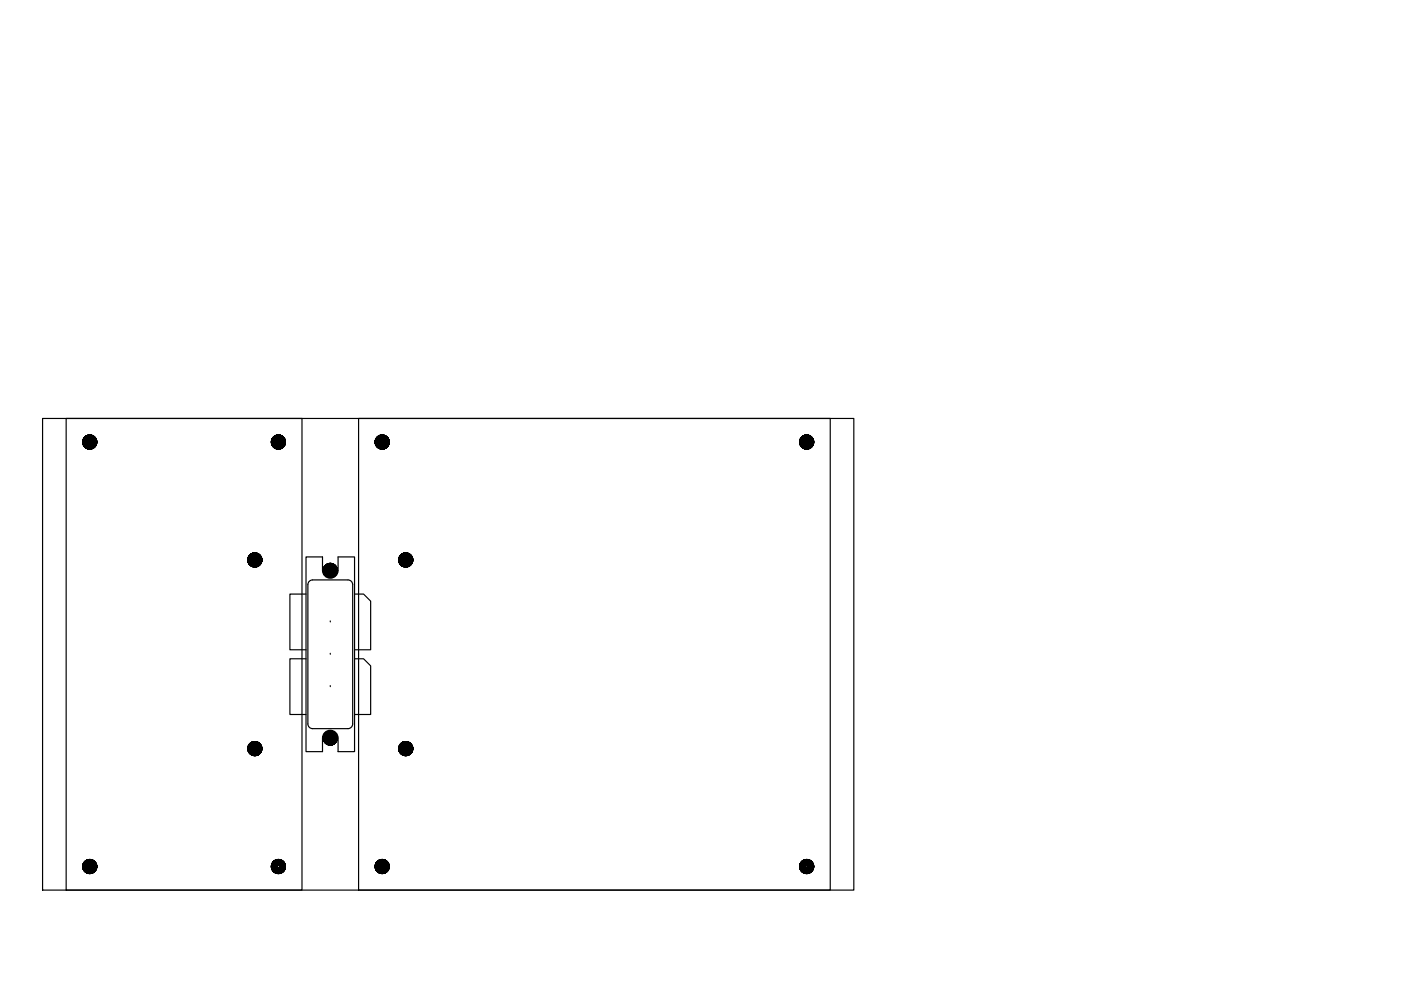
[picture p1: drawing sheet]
<svg xmlns="http://www.w3.org/2000/svg" width="297mm" height="210mm" viewBox="0 0 297 210" stroke-linecap="round" stroke-linejoin="round" font-family="sans-serif">
<!-- layer: 0 -->
<path d="M9 88.7h172v100h-172zM14 88.7h50v100h-50zM76 88.7h100v100h-100zM64.9 118.1h3.5v2.8a1.65 1.65 0 0 0 1.6 1.7 1.65 1.65 0 0 0 1.7-1.7v-2.8h3.5v41.3h-3.5v-2.9a1.65 1.65 0 0 0-1.7-1.7 1.65 1.65 0 0 0-1.6 1.7v2.9h-3.5zM64.9 126h-3.4v11.8h3.4M64.9 139.7h-3.4v11.8h3.4M65.6 123.3l.7-.3h7.5a1 1 0 0 1 1 1v29.5a1 1 0 0 1-1 1h-7.5a1 1 0 0 1-1-1v-29.5zM70 138.7h.1M70 131.9h.1M75.2 126h1.9l1.5 1.5v10.3h-3.4M75.2 139.7h1.9l1.5 1.5v10.3h-3.4M70 145.6h.1" fill="none" stroke="#000" stroke-width=".25"/>
<g fill="#000" stroke="#000" stroke-width=".21">
<path d="M19.3 93.7h1.2zM19.3 93.7h1.2zM19.3 93.7h1.2zM19.3 93.7h1.2zM19.3 93.7l1.2-.1zM19.3 93.7l1.2-.1zM19.3 93.7l1.2-.2zM19.3 93.7l1.2-.2zM19.3 93.7l1.2-.2zM19.3 93.7l1.2-.2zM19.3 93.7l1.2-.3zM19.3 93.7l1.2-.3zM19.3 93.7l1.2-.3zM19.3 93.7l1.2-.3zM19.3 93.7l1.2-.4zM19.3 93.7l1.2-.4zM19.3 93.7l1.1-.5zM19.3 93.6l1.1-.4zM19.3 93.6l1.1-.4zM19.3 93.6l1.1-.4zM19.3 93.6l1.1-.4zM19.3 93.6l1.1-.5zM19.3 93.6l1.1-.5zM19.3 93.6l1.1-.5zM19.3 93.6l1-.6zM19.2 93.6l1.1-.6zM19.2 93.6l1.1-.6zM19.2 93.6l1.1-.6zM19.2 93.6l1.1-.7zM19.2 93.6l1.1-.7zM19.2 93.6l1-.7zM19.2 93.6l1-.7zM19.2 93.6l1-.8zM19.2 93.6l1-.8zM19.2 93.6l1-.8zM19.2 93.6l1-.8zM19.2 93.6l.9-.9zM19.2 93.6l.9-.9zM20.1 92.7l-.9 .9zM20.1 92.7l-.9 .9zM20 92.6l-.8 .9zM20 92.6l-.8 .9zM20 92.6l-.8 .9zM20 92.6l-.8 .9zM19.9 92.5l-.7 1zM19.9 92.5l-.7 1zM19.9 92.5l-.7 1zM19.9 92.5l-.7 1zM19.8 92.5l-.6 1zM19.8 92.5l-.6 1zM19.8 92.4l-.6 1.1zM19.8 92.4l-.6 1.1zM19.7 92.4l-.5 1.1zM19.7 92.4l-.5 1.1zM19.7 92.4l-.6 1.1zM19.7 92.4l-.6 1.1zM19.6 92.3l-.5 1.2zM19.6 92.3l-.5 1.2zM19.6 92.3l-.5 1.2zM19.6 92.3l-.5 1.2zM19.5 92.3l-.4 1.2zM19.5 92.3l-.4 1.2zM19.5 92.3l-.4 1.2zM19.5 92.3l-.4 1.2zM19.4 92.3l-.3 1.2zM19.4 92.3l-.3 1.2zM19.3 92.3l-.2 1.2zM19.3 92.3l-.2 1.2zM19.3 92.2l-.2 1.3zM19.3 92.2l-.2 1.3zM19.2 92.2l-.1 1.3zM19.2 92.2l-.1 1.3zM19.2 92.2l-.1 1.3zM19.2 92.2l-.1 1.3zM19.1 92.2l-.1 1.3zM19.1 92.2l-.1 1.3zM19 92.2v1.3zM19 92.2v1.3zM19 92.2v1.3zM19 92.2v1.3zM18.9 92.2l.1 1.3zM18.9 92.2l.1 1.3zM18.8 92.2l.2 1.3zM18.8 92.2l.2 1.3zM18.8 92.2l.2 1.3zM18.8 92.2l.2 1.3zM18.7 92.3l.3 1.2zM18.7 92.3l.3 1.2zM18.7 92.3l.3 1.2zM18.7 92.3l.3 1.2zM18.6 92.3l.4 1.2zM18.6 92.3l.4 1.2zM18.5 92.3l.5 1.2zM18.5 92.3l.5 1.2zM18.5 92.3l.4 1.2zM18.5 92.3l.4 1.2zM18.4 92.3l.5 1.2zM18.4 92.3l.5 1.2zM18.4 92.4l.5 1.1zM18.4 92.4l.5 1.1zM18.3 92.4l.6 1.1zM18.3 92.4l.6 1.1zM18.3 92.4l.6 1.1zM18.3 92.4l.6 1.1zM18.2 92.5l.7 1zM18.2 92.5l.7 1zM18.2 92.5l.7 1zM18.2 92.5l.7 1zM18.1 92.5l.8 1zM18.1 92.5l.8 1zM18.1 92.6l.8 .9zM18.1 92.6l.8 .9zM18 92.6l.9 .9zM18 92.6l.9 .9zM18 92.7l.9 .8zM18 92.7l.9 .8zM18 92.7l.9 .8zM17.9 92.7l1 .8zM17.9 92.7l.9 .9zM17.9 92.8l.9 .8zM17.9 92.8l.9 .8zM17.8 92.8l1 .8zM17.8 92.8l1 .8zM17.8 92.9l1 .7zM17.8 92.9l1 .7zM17.8 92.9l1 .7zM17.8 92.9l1 .7zM17.7 93l1.1 .6zM17.7 93l1.1 .6zM17.7 93l1.1 .6zM17.7 93l1.1 .6zM17.7 93.1l1.1 .5zM17.7 93.1l1.1 .5zM17.7 93.1l1.1 .5zM17.7 93.1l1.1 .5zM17.6 93.2l1.2 .4zM17.6 93.2l1.2 .4zM17.6 93.2l1.2 .4zM17.6 93.2l1.2 .4zM17.6 93.3l1.2 .3zM17.6 93.3l1.2 .4zM17.6 93.4l1.2 .3zM17.6 93.4l1.2 .3zM17.6 93.4l1.2 .3zM17.6 93.4l1.2 .3zM17.5 93.5l1.3 .2zM17.5 93.5l1.3 .2zM17.5 93.5l1.3 .2zM17.5 93.5l1.3 .2zM17.5 93.6l1.3 .1zM17.5 93.6l1.3 .1zM17.5 93.7h1.3zM17.5 93.7h1.3zM17.5 93.7h1.3zM17.5 93.7h1.3zM17.5 93.8l1.3-.1zM17.5 93.8l1.3-.1zM17.5 93.8l1.3-.1zM17.5 93.8l1.3-.1zM17.5 93.9l1.3-.2zM17.5 93.9l1.3-.1zM17.5 94l1.3-.2zM17.5 94l1.3-.2zM17.6 94l1.2-.2zM17.6 94l1.2-.2zM17.6 94.1l1.2-.3zM17.6 94.1l1.2-.3zM17.6 94.2l1.2-.4zM17.6 94.2l1.2-.4zM17.6 94.2l1.2-.4zM17.6 94.2l1.2-.4zM17.6 94.3l1.2-.5zM17.6 94.3l1.2-.5zM17.7 94.3l1.1-.5zM17.7 94.3l1.1-.5zM17.7 94.4l1.1-.6zM17.7 94.4l1.1-.6zM17.7 94.4l1.1-.6zM17.7 94.4l1.1-.6zM17.7 94.5l1.1-.7zM17.7 94.5l1.1-.6zM17.8 94.5l1-.6zM17.8 94.5l1-.6zM17.8 94.6l1-.7zM17.8 94.6l1-.7zM17.8 94.6l1-.7zM17.8 94.6l1-.7zM17.9 94.7l.9-.8zM17.9 94.7l.9-.8zM17.9 94.7l.9-.8zM17.9 94.7l.9-.8zM18.8 93.9l-.8 .9zM18.9 93.9l-.9 .9zM18.9 93.9l-.9 .9zM18.9 93.9l-.8 1zM18.9 93.9l-.8 1zM18.9 93.9l-.8 1zM18.9 93.9l-.8 1zM18.9 93.9l-.7 1zM18.9 93.9l-.7 1zM18.9 93.9l-.7 1.1zM18.9 93.9l-.7 1.1zM18.9 93.9l-.6 1.1zM18.9 93.9l-.6 1.1zM18.9 93.9l-.6 1.1zM18.9 93.9l-.6 1.1zM18.9 93.9l-.5 1.2zM18.9 93.9l-.5 1.2zM18.9 93.9l-.5 1.2zM18.9 93.9l-.5 1.2zM18.9 94l-.4 1.1zM18.9 94l-.4 1.1zM18.9 94l-.4 1.1zM18.9 94l-.4 1.1zM18.9 94l-.3 1.2zM18.9 94l-.3 1.2zM19 94l-.3 1.2zM19 94l-.3 1.2zM19 94l-.3 1.2zM19 94l-.3 1.2zM19 94l-.2 1.2zM19 94l-.2 1.2zM19 94l-.2 1.2zM19 94l-.2 1.2zM19 94l-.1 1.2zM19 94l-.1 1.2zM19 94v1.2zM19 94v1.2zM19 94v1.2zM19 94v1.2zM19 94l.1 1.2zM19 94l.1 1.2zM19 94l.2 1.2zM19 94l.2 1.2zM19 94l.2 1.2zM19 94l.2 1.2zM19.1 94l.2 1.2zM19.1 94l.2 1.2zM19.1 94l.2 1.2zM19.1 94l.2 1.2zM19.1 94l.3 1.2zM19.1 94l.3 1.2zM19.1 94l.4 1.2zM19.1 94l.4 1.2zM19.1 94l.4 1.1zM19.1 94l.4 1.1zM19.1 94l.5 1.1zM19.1 94l.5 1.1zM19.1 94l.5 1.1zM19.1 94l.5 1.1zM19.1 94l.6 1.1zM19.1 94l.6 1.1zM19.1 93.9l.6 1.1zM19.1 93.9l.6 1.1zM19.1 93.9l.7 1.1zM19.1 93.9l.7 1.1zM19.2 93.9l.6 1.1zM19.2 93.9l.6 1.1zM19.2 93.9l.7 1zM19.2 93.9l.7 1zM19.2 93.9l.7 1zM19.2 93.9l.7 1zM19.2 93.9l.8 1zM19.2 93.9l.8 1zM19.2 93.9l.8 .9zM19.2 93.9l.8 .9zM19.2 93.9l.8 .9zM19.2 93.9l.9 .9zM19.2 93.9l.9 .8zM19.2 93.9l.9 .8zM19.2 93.9l.9 .8zM19.2 93.9l1 .8zM19.2 93.9l1 .7zM19.2 93.9l1 .7zM19.2 93.9l1 .7zM19.2 93.9l1 .7zM19.2 93.9l1.1 .6zM19.2 93.9l1.1 .6zM19.2 93.9l1.1 .6zM19.2 93.9l1.1 .6zM19.2 93.9l1.1 .5zM19.2 93.8l1.1 .6zM19.2 93.8l1.2 .6zM19.3 93.8l1.1 .6zM19.3 93.8l1.1 .5zM19.3 93.8l1.1 .5zM19.3 93.8l1.1 .5zM19.3 93.8l1.1 .5zM19.3 93.8l1.1 .4zM19.3 93.8l1.1 .4zM19.3 93.8l1.2 .4zM19.3 93.8l1.2 .4zM19.3 93.8l1.2 .3zM19.3 93.8l1.2 .3zM19.3 93.8l1.2 .2zM19.3 93.8l1.2 .2zM19.3 93.8l1.2 .2zM19.3 93.8l1.2 .2zM19.3 93.8l1.2 .1zM19.3 93.8l1.2 .1zM19.3 93.8h1.2zM19.3 93.7l1.2 .1zM19.3 93.7l1.2 .1zM19.3 93.7l1.2 .1z"/>
<path d="M59.3 93.7h1.2zM59.3 93.7h1.2zM59.3 93.7h1.2zM59.3 93.7h1.2zM59.3 93.7l1.2-.1zM59.3 93.7l1.2-.1zM59.3 93.7l1.2-.2zM59.3 93.7l1.2-.2zM59.3 93.7l1.2-.2zM59.3 93.7l1.2-.2zM59.3 93.7l1.2-.3zM59.3 93.7l1.2-.3zM59.3 93.7l1.2-.3zM59.3 93.7l1.2-.3zM59.3 93.7l1.2-.4zM59.3 93.7l1.2-.4zM59.3 93.7l1.1-.5zM59.3 93.6l1.1-.4zM59.3 93.6l1.1-.4zM59.3 93.6l1.1-.4zM59.3 93.6l1.1-.4zM59.3 93.6l1.1-.5zM59.3 93.6l1.1-.5zM59.3 93.6l1.1-.5zM59.3 93.6l1-.6zM59.2 93.6l1.1-.6zM59.2 93.6l1.1-.6zM59.2 93.6l1.1-.6zM59.2 93.6l1.1-.7zM59.2 93.6l1.1-.7zM59.2 93.6l1.1-.7zM59.2 93.6l1-.7zM59.2 93.6l1-.8zM59.2 93.6l1-.8zM59.2 93.6l1-.8zM59.2 93.6l1-.8zM59.2 93.6l1-.8zM59.2 93.6l.9-.9zM60.1 92.7l-.9 .9zM60.1 92.7l-.9 .9zM60 92.6l-.8 .9zM60 92.6l-.8 .9zM60 92.6l-.8 .9zM60 92.6l-.8 .9zM59.9 92.5l-.7 1zM59.9 92.5l-.7 1zM59.9 92.5l-.7 1zM59.9 92.5l-.7 1zM59.8 92.5l-.6 1zM59.8 92.5l-.6 1zM59.8 92.4l-.6 1.1zM59.8 92.4l-.6 1.1zM59.7 92.4l-.5 1.1zM59.7 92.4l-.5 1.1zM59.7 92.4l-.6 1.1zM59.7 92.4l-.6 1.1zM59.6 92.3l-.5 1.2zM59.6 92.3l-.5 1.2zM59.6 92.3l-.5 1.2zM59.6 92.3l-.5 1.2zM59.5 92.3l-.4 1.2zM59.5 92.3l-.4 1.2zM59.5 92.3l-.4 1.2zM59.5 92.3l-.4 1.2zM59.4 92.3l-.3 1.2zM59.4 92.3l-.3 1.2zM59.3 92.3l-.2 1.2zM59.3 92.3l-.2 1.2zM59.3 92.2l-.2 1.3zM59.3 92.2l-.2 1.3zM59.2 92.2l-.1 1.3zM59.2 92.2l-.1 1.3zM59.2 92.2l-.1 1.3zM59.2 92.2l-.1 1.3zM59.1 92.2l-.1 1.3zM59.1 92.2l-.1 1.3zM59 92.2v1.3zM59 92.2v1.3zM59 92.2v1.3zM59 92.2v1.3zM58.9 92.2l.1 1.3zM58.9 92.2l.1 1.3zM58.8 92.2l.2 1.3zM58.8 92.2l.2 1.3zM58.8 92.2l.2 1.3zM58.8 92.2l.2 1.3zM58.7 92.3l.3 1.2zM58.7 92.3l.3 1.2zM58.7 92.3l.3 1.2zM58.7 92.3l.3 1.2zM58.6 92.3l.4 1.2zM58.6 92.3l.4 1.2zM58.5 92.3l.5 1.2zM58.5 92.3l.5 1.2zM58.5 92.3l.4 1.2zM58.5 92.3l.4 1.2zM58.4 92.3l.5 1.2zM58.4 92.3l.5 1.2zM58.4 92.4l.5 1.1zM58.4 92.4l.5 1.1zM58.3 92.4l.6 1.1zM58.3 92.4l.6 1.1zM58.3 92.4l.6 1.1zM58.3 92.4l.6 1.1zM58.2 92.5l.7 1zM58.2 92.5l.7 1zM58.2 92.5l.7 1zM58.2 92.5l.7 1zM58.1 92.5l.8 1zM58.1 92.5l.8 1zM58.1 92.6l.8 .9zM58.1 92.6l.8 .9zM58 92.6l.9 .9zM58 92.6l.9 .9zM58 92.7l.9 .8zM58 92.7l.9 .8zM58 92.7l.9 .8zM57.9 92.7l1 .8zM57.9 92.7l.9 .9zM57.9 92.8l.9 .8zM57.9 92.8l.9 .8zM57.8 92.8l1 .8zM57.8 92.8l1 .8zM57.8 92.9l1 .7zM57.8 92.9l1 .7zM57.8 92.9l1 .7zM57.8 92.9l1 .7zM57.7 93l1.1 .6zM57.7 93l1.1 .6zM57.7 93l1.1 .6zM57.7 93l1.1 .6zM57.7 93.1l1.1 .5zM57.7 93.1l1.1 .5zM57.7 93.1l1.1 .5zM57.7 93.1l1.1 .5zM57.6 93.2l1.2 .4zM57.6 93.2l1.2 .4zM57.6 93.2l1.2 .4zM57.6 93.2l1.2 .4zM57.6 93.3l1.2 .3zM57.6 93.3l1.2 .4zM57.6 93.4l1.2 .3zM57.6 93.4l1.2 .3zM57.6 93.4l1.2 .3zM57.6 93.4l1.2 .3zM57.5 93.5l1.3 .2zM57.5 93.5l1.3 .2zM57.5 93.5l1.3 .2zM57.5 93.5l1.3 .2zM57.5 93.6l1.3 .1zM57.5 93.6l1.3 .1zM57.5 93.7h1.3zM57.5 93.7h1.3zM57.5 93.7h1.3zM57.5 93.7h1.3zM57.5 93.8l1.3-.1zM57.5 93.8l1.3-.1zM57.5 93.8l1.3-.1zM57.5 93.8l1.3-.1zM57.5 93.9l1.3-.2zM57.5 93.9l1.3-.1zM57.5 94l1.3-.2zM57.5 94l1.3-.2zM57.6 94l1.2-.2zM57.6 94l1.2-.2zM57.6 94.1l1.2-.3zM57.6 94.1l1.2-.3zM57.6 94.2l1.2-.4zM57.6 94.2l1.2-.4zM57.6 94.2l1.2-.4zM57.6 94.2l1.2-.4zM57.6 94.3l1.2-.5zM57.6 94.3l1.2-.5zM57.7 94.3l1.1-.5zM57.7 94.3l1.1-.5zM57.7 94.4l1.1-.6zM57.7 94.4l1.1-.6zM57.7 94.4l1.1-.6zM57.7 94.4l1.1-.6zM57.7 94.5l1.1-.7zM57.7 94.5l1.1-.6zM57.8 94.5l1-.6zM57.8 94.5l1-.6zM57.8 94.6l1-.7zM57.8 94.6l1-.7zM57.8 94.6l1-.7zM57.8 94.6l1-.7zM57.9 94.7l.9-.8zM57.9 94.7l.9-.8zM57.9 94.7l.9-.8zM57.9 94.7l.9-.8zM58.8 93.9l-.8 .9zM58 94.8l.9-.9zM58.9 93.9l-.9 .9zM58.9 93.9l-.8 1zM58.9 93.9l-.8 1zM58.9 93.9l-.8 1zM58.9 93.9l-.8 1zM58.9 93.9l-.7 1zM58.9 93.9l-.7 1zM58.9 93.9l-.7 1.1zM58.9 93.9l-.7 1.1zM58.9 93.9l-.6 1.1zM58.9 93.9l-.6 1.1zM58.9 93.9l-.6 1.1zM58.9 93.9l-.6 1.1zM58.9 93.9l-.5 1.2zM58.9 93.9l-.5 1.2zM58.9 93.9l-.5 1.2zM58.9 93.9l-.5 1.2zM58.9 94l-.4 1.1zM58.9 94l-.4 1.1zM58.9 94l-.4 1.1zM58.9 94l-.4 1.1zM58.9 94l-.3 1.2zM58.9 94l-.3 1.2zM59 94l-.3 1.2zM59 94l-.3 1.2zM59 94l-.3 1.2zM59 94l-.3 1.2zM59 94l-.2 1.2zM59 94l-.2 1.2zM59 94l-.2 1.2zM59 94l-.2 1.2zM59 94l-.1 1.2zM59 94l-.1 1.2zM59 94v1.2zM59 94v1.2zM59 94v1.2zM59 94v1.2zM59 94l.1 1.2zM59 94l.1 1.2zM59 94l.2 1.2zM59 94l.2 1.2zM59 94l.2 1.2zM59 94l.2 1.2zM59.1 94l.2 1.2zM59.1 94l.2 1.2zM59.1 94l.2 1.2zM59.1 94l.2 1.2zM59.1 94l.3 1.2zM59.1 94l.3 1.2zM59.1 94l.4 1.2zM59.1 94l.4 1.2zM59.1 94l.4 1.1zM59.1 94l.4 1.1zM59.1 94l.5 1.1zM59.1 94l.5 1.1zM59.1 94l.5 1.1zM59.1 94l.5 1.1zM59.1 94l.6 1.1zM59.1 94l.6 1.1zM59.1 93.9l.6 1.1zM59.1 93.9l.6 1.1zM59.1 93.9l.7 1.1zM59.1 93.9l.7 1.1zM59.2 93.9l.6 1.1zM59.2 93.9l.6 1.1zM59.2 93.9l.7 1zM59.2 93.9l.7 1zM59.2 93.9l.7 1zM59.2 93.9l.7 1zM59.2 93.9l.8 1zM59.2 93.9l.8 1zM59.2 93.9l.8 .9zM59.2 93.9l.8 .9zM59.2 93.9l.8 .9zM59.2 93.9l.9 .9zM59.2 93.9l.9 .8zM59.2 93.9l.9 .8zM59.2 93.9l1 .8zM59.2 93.9l1 .8zM59.2 93.9l1 .7zM59.2 93.9l1 .7zM59.2 93.9l1 .7zM59.2 93.9l1 .7zM59.2 93.9l1.1 .6zM59.2 93.9l1.1 .6zM59.2 93.9l1.1 .6zM59.2 93.9l1.1 .6zM59.2 93.9l1.1 .5zM59.2 93.8l1.1 .6zM59.2 93.8l1.1 .6zM59.3 93.8l1.1 .6zM59.3 93.8l1.1 .5zM59.3 93.8l1.1 .5zM59.3 93.8l1.1 .5zM59.3 93.8l1.1 .5zM59.3 93.8l1.1 .4zM59.3 93.8l1.1 .4zM59.3 93.8l1.2 .4zM59.3 93.8l1.2 .4zM59.3 93.8l1.2 .3zM59.3 93.8l1.2 .3zM59.3 93.8l1.2 .2zM59.3 93.8l1.2 .2zM59.3 93.8l1.2 .2zM59.3 93.8l1.2 .2zM59.3 93.8l1.2 .1zM59.3 93.8l1.2 .1zM59.3 93.8h1.2zM59.3 93.7l1.2 .1zM59.3 93.7l1.2 .1zM59.3 93.7l1.2 .1z"/>
<path d="M81.3 93.7h1.2zM81.3 93.7h1.2zM81.3 93.7h1.2zM81.3 93.7h1.2zM81.3 93.7l1.2-.1zM81.3 93.7l1.2-.1zM81.3 93.7l1.2-.2zM81.3 93.7l1.2-.2zM81.3 93.7l1.2-.2zM81.3 93.7l1.2-.2zM81.3 93.7l1.2-.3zM81.3 93.7l1.2-.3zM81.3 93.7l1.2-.3zM81.3 93.7l1.2-.3zM81.3 93.7l1.2-.4zM81.3 93.7l1.2-.4zM81.3 93.7l1.1-.5zM81.3 93.6l1.1-.4zM81.3 93.6l1.1-.4zM81.3 93.6l1.1-.4zM81.3 93.6l1.1-.5zM81.3 93.6l1.1-.5zM81.3 93.6l1.1-.5zM81.3 93.6l1.1-.5zM81.3 93.6l1-.6zM81.2 93.6l1.1-.6zM81.2 93.6l1.1-.6zM81.2 93.6l1.1-.6zM81.2 93.6l1.1-.7zM81.2 93.6l1.1-.7zM81.2 93.6l1-.7zM81.2 93.6l1-.7zM81.2 93.6l1-.8zM81.2 93.6l1-.8zM81.2 93.6l1-.8zM81.2 93.6l1-.8zM81.2 93.6l.9-.9zM81.2 93.6l.9-.9zM82.1 92.7l-.9 .9zM82.1 92.7l-.9 .9zM82 92.6l-.8 .9zM82 92.6l-.8 .9zM82 92.6l-.8 .9zM82 92.6l-.8 .9zM81.9 92.5l-.7 1zM81.9 92.5l-.7 1zM81.9 92.5l-.7 1zM81.9 92.5l-.7 1zM81.8 92.5l-.6 1zM81.8 92.5l-.6 1zM81.8 92.4l-.6 1.1zM81.8 92.4l-.6 1.1zM81.7 92.4l-.5 1.1zM81.7 92.4l-.5 1.1zM81.7 92.4l-.6 1.1zM81.7 92.4l-.6 1.1zM81.6 92.3l-.5 1.2zM81.6 92.3l-.5 1.2zM81.6 92.3l-.5 1.2zM81.6 92.3l-.5 1.2zM81.5 92.3l-.4 1.2zM81.5 92.3l-.4 1.2zM81.5 92.3l-.4 1.2zM81.5 92.3l-.4 1.2zM81.4 92.3l-.3 1.2zM81.4 92.3l-.3 1.2zM81.3 92.3l-.2 1.2zM81.3 92.3l-.2 1.2zM81.3 92.2l-.2 1.3zM81.3 92.2l-.2 1.3zM81.2 92.2l-.1 1.3zM81.2 92.2l-.1 1.3zM81.2 92.2l-.1 1.3zM81.2 92.2l-.1 1.3zM81.1 92.2l-.1 1.3zM81.1 92.2l-.1 1.3zM81 92.2v1.3zM81 92.2v1.3zM81 92.2v1.3zM81 92.2v1.3zM80.9 92.2l.1 1.3zM80.9 92.2l.1 1.3zM80.8 92.2l.2 1.3zM80.8 92.2l.2 1.3zM80.8 92.2l.2 1.3zM80.8 92.2l.2 1.3zM80.7 92.3l.3 1.2zM80.7 92.3l.3 1.2zM80.7 92.3l.3 1.2zM80.7 92.3l.3 1.2zM80.6 92.3l.4 1.2zM80.6 92.3l.4 1.2zM80.5 92.3l.5 1.2zM80.5 92.3l.5 1.2zM80.5 92.3l.4 1.2zM80.5 92.3l.4 1.2zM80.4 92.3l.5 1.2zM80.4 92.3l.5 1.2zM80.4 92.4l.5 1.1zM80.4 92.4l.5 1.1zM80.3 92.4l.6 1.1zM80.3 92.4l.6 1.1zM80.3 92.4l.6 1.1zM80.3 92.4l.6 1.1zM80.2 92.5l.7 1zM80.2 92.5l.7 1zM80.2 92.5l.7 1zM80.2 92.5l.7 1zM80.1 92.5l.8 1zM80.1 92.5l.8 1zM80.1 92.6l.8 .9zM80.1 92.6l.8 .9zM80 92.6l.9 .9zM80 92.6l.9 .9zM80 92.7l.9 .8zM80 92.7l.9 .8zM80 92.7l.9 .8zM79.9 92.7l1 .8zM79.9 92.7l.9 .9zM79.9 92.8l.9 .8zM79.9 92.8l.9 .8zM79.8 92.8l1 .8zM79.8 92.8l1 .8zM79.8 92.9l1 .7zM79.8 92.9l1 .7zM79.8 92.9l1 .7zM79.8 92.9l1 .7zM79.7 93l1.1 .6zM79.7 93l1.1 .6zM79.7 93l1.1 .6zM79.7 93l1.1 .6zM79.7 93.1l1.1 .5zM79.7 93.1l1.1 .5zM79.7 93.1l1.1 .5zM79.7 93.1l1.1 .5zM79.6 93.2l1.2 .4zM79.6 93.2l1.2 .4zM79.6 93.2l1.2 .4zM79.6 93.2l1.2 .4zM79.6 93.3l1.2 .3zM79.6 93.3l1.2 .4zM79.6 93.4l1.2 .3zM79.6 93.4l1.2 .3zM79.6 93.4l1.2 .3zM79.6 93.4l1.2 .3zM79.5 93.5l1.3 .2zM79.5 93.5l1.3 .2zM79.5 93.5l1.3 .2zM79.5 93.5l1.3 .2zM79.5 93.6l1.3 .1zM79.5 93.6l1.3 .1zM79.5 93.7h1.3zM79.5 93.7h1.3zM79.5 93.7h1.3zM79.5 93.7h1.3zM79.5 93.8l1.3-.1zM79.5 93.8l1.3-.1zM79.5 93.8l1.3-.1zM79.5 93.8l1.3-.1zM79.5 93.9l1.3-.2zM79.5 93.9l1.3-.1zM79.5 94l1.3-.2zM79.5 94l1.3-.2zM79.6 94l1.2-.2zM79.6 94l1.2-.2zM79.6 94.1l1.2-.3zM79.6 94.1l1.2-.3zM79.6 94.2l1.2-.4zM79.6 94.2l1.2-.4zM79.6 94.2l1.2-.4zM79.6 94.2l1.2-.4zM79.6 94.3l1.2-.5zM79.6 94.3l1.2-.5zM79.7 94.3l1.1-.5zM79.7 94.3l1.1-.5zM79.7 94.4l1.1-.6zM79.7 94.4l1.1-.6zM79.7 94.4l1.1-.6zM79.7 94.4l1.1-.6zM79.7 94.5l1.1-.7zM79.7 94.5l1.1-.6zM79.8 94.5l1-.6zM79.8 94.5l1-.6zM79.8 94.6l1-.7zM79.8 94.6l1-.7zM79.8 94.6l1-.7zM79.8 94.6l1-.7zM79.9 94.7l.9-.8zM79.9 94.7l.9-.8zM79.9 94.7l.9-.8zM79.9 94.7l.9-.8zM80.8 93.9l-.8 .9zM80.9 93.9l-.9 .9zM80.9 93.9l-.9 .9zM80.9 93.9l-.8 1zM80.9 93.9l-.8 1zM80.9 93.9l-.8 1zM80.9 93.9l-.8 1zM80.9 93.9l-.7 1zM80.9 93.9l-.7 1zM80.9 93.9l-.7 1.1zM80.9 93.9l-.7 1.1zM80.9 93.9l-.6 1.1zM80.9 93.9l-.6 1.1zM80.9 93.9l-.6 1.1zM80.9 93.9l-.6 1.1zM80.9 93.9l-.5 1.2zM80.9 93.9l-.5 1.2zM80.9 93.9l-.5 1.2zM80.9 93.9l-.5 1.2zM80.9 94l-.4 1.1zM80.9 94l-.4 1.1zM80.9 94l-.4 1.1zM80.9 94l-.4 1.1zM80.9 94l-.3 1.2zM80.9 94l-.3 1.2zM81 94l-.3 1.2zM81 94l-.3 1.2zM81 94l-.3 1.2zM81 94l-.3 1.2zM81 94l-.2 1.2zM81 94l-.2 1.2zM81 94l-.2 1.2zM81 94l-.2 1.2zM81 94l-.1 1.2zM81 94l-.1 1.2zM81 94v1.2zM81 94v1.2zM81 94v1.2zM81 94v1.2zM81 94l.1 1.2zM81 94l.1 1.2zM81 94l.2 1.2zM81 94l.2 1.2zM81 94l.2 1.2zM81 94l.2 1.2zM81.1 94l.2 1.2zM81.1 94l.2 1.2zM81.1 94l.2 1.2zM81.1 94l.2 1.2zM81.1 94l.3 1.2zM81.1 94l.3 1.2zM81.1 94l.4 1.2zM81.1 94l.4 1.2zM81.1 94l.4 1.1zM81.1 94l.4 1.1zM81.1 94l.4 1.1zM81.1 94l.5 1.1zM81.1 94l.5 1.1zM81.1 94l.5 1.1zM81.1 94l.6 1.1zM81.1 94l.6 1.1zM81.1 93.9l.6 1.1zM81.1 93.9l.6 1.1zM81.1 93.9l.7 1.1zM81.1 93.9l.7 1.1zM81.2 93.9l.6 1.1zM81.2 93.9l.6 1.1zM81.2 93.9l.7 1zM81.2 93.9l.7 1zM81.2 93.9l.7 1zM81.2 93.9l.7 1zM81.2 93.9l.7 1zM81.2 93.9l.8 1zM81.2 93.9l.8 .9zM81.2 93.9l.8 .9zM81.2 93.9l.8 .9zM81.2 93.9l.9 .9zM81.2 93.9l.9 .8zM81.2 93.9l.9 .8zM81.2 93.9l.9 .8zM81.2 93.9l1 .8zM81.2 93.9l1 .7zM81.2 93.9l1 .7zM81.2 93.9l1 .7zM81.2 93.9l1 .7zM81.2 93.9l1.1 .6zM81.2 93.9l1.1 .6zM81.2 93.9l1.1 .6zM81.2 93.9l1.1 .6zM81.2 93.9l1.1 .5zM81.2 93.8l1.1 .6zM81.2 93.8l1.2 .6zM81.3 93.8l1.1 .6zM81.3 93.8l1.1 .5zM81.3 93.8l1.1 .5zM81.3 93.8l1.1 .5zM81.3 93.8l1.1 .5zM81.3 93.8l1.1 .4zM81.3 93.8l1.1 .4zM81.3 93.8l1.2 .4zM81.3 93.8l1.2 .4zM81.3 93.8l1.2 .3zM81.3 93.8l1.2 .3zM81.3 93.8l1.2 .2zM81.3 93.8l1.2 .2zM81.3 93.8l1.2 .2zM81.3 93.8l1.2 .2zM81.3 93.8l1.2 .1zM81.3 93.8l1.2 .1zM81.3 93.8h1.2zM81.3 93.7l1.2 .1zM81.3 93.7l1.2 .1zM81.3 93.7l1.2 .1z"/>
<path d="M171.3 93.7h1.2zM171.3 93.7h1.2zM171.3 93.7h1.2zM171.3 93.7h1.2zM171.3 93.7l1.2-.1zM171.3 93.7l1.2-.1zM171.3 93.7l1.2-.2zM171.3 93.7l1.2-.2zM171.3 93.7l1.2-.2zM171.3 93.7l1.2-.2zM171.3 93.7l1.2-.3zM171.3 93.7l1.2-.3zM171.3 93.7l1.2-.3zM171.3 93.7l1.2-.3zM171.3 93.7l1.2-.4zM171.3 93.7l1.2-.4zM171.3 93.7l1.1-.5zM171.3 93.6l1.1-.4zM171.3 93.6l1.1-.4zM171.3 93.6l1.1-.4zM171.3 93.6l1.1-.5zM171.3 93.6l1.1-.5zM171.3 93.6l1.1-.5zM171.3 93.6l1.1-.5zM171.3 93.6l1-.6zM171.2 93.6l1.1-.6zM171.2 93.6l1.1-.6zM171.2 93.6l1.1-.6zM171.2 93.6l1.1-.7zM171.2 93.6l1.1-.7zM171.2 93.6l1-.7zM171.2 93.6l1-.7zM171.2 93.6l1-.8zM171.2 93.6l1-.8zM171.2 93.6l1-.8zM171.2 93.6l1-.8zM171.2 93.6l.9-.9zM171.2 93.6l.9-.9zM172.1 92.7l-.9 .9zM172.1 92.7l-.9 .9zM172 92.6l-.8 .9zM172 92.6l-.8 .9zM172 92.6l-.8 .9zM172 92.6l-.8 .9zM171.9 92.5l-.7 1zM171.9 92.5l-.7 1zM171.9 92.5l-.7 1zM171.9 92.5l-.7 1zM171.8 92.5l-.6 1zM171.8 92.5l-.6 1zM171.8 92.4l-.6 1.1zM171.8 92.4l-.6 1.1zM171.7 92.4l-.5 1.1zM171.7 92.4l-.5 1.1zM171.7 92.4l-.6 1.1zM171.7 92.4l-.6 1.1zM171.6 92.3l-.5 1.2zM171.6 92.3l-.5 1.2zM171.6 92.3l-.5 1.2zM171.6 92.3l-.5 1.2zM171.5 92.3l-.4 1.2zM171.5 92.3l-.4 1.2zM171.5 92.3l-.4 1.2zM171.5 92.3l-.4 1.2zM171.4 92.3l-.3 1.2zM171.4 92.3l-.3 1.2zM171.3 92.3l-.2 1.2zM171.3 92.3l-.2 1.2zM171.3 92.2l-.2 1.3zM171.3 92.2l-.2 1.3zM171.2 92.2l-.1 1.3zM171.2 92.2l-.1 1.3zM171.2 92.2l-.1 1.3zM171.2 92.2l-.1 1.3zM171.1 92.2l-.1 1.3zM171.1 92.2l-.1 1.3zM171 92.2v1.3zM171 92.2v1.3zM171 92.2v1.3zM171 92.2v1.3zM170.9 92.2l.1 1.3zM170.9 92.2l.1 1.3zM170.8 92.2l.2 1.3zM170.8 92.2l.2 1.3zM170.8 92.2l.2 1.3zM170.8 92.2l.2 1.3zM170.7 92.3l.3 1.2zM170.7 92.3l.3 1.2zM170.7 92.3l.3 1.2zM170.7 92.3l.3 1.2zM170.6 92.3l.4 1.2zM170.6 92.3l.4 1.2zM170.5 92.3l.5 1.2zM170.5 92.3l.5 1.2zM170.5 92.3l.4 1.2zM170.5 92.3l.4 1.2zM170.4 92.3l.5 1.2zM170.4 92.3l.5 1.2zM170.4 92.4l.5 1.1zM170.4 92.4l.5 1.1zM170.3 92.4l.6 1.1zM170.3 92.4l.6 1.1zM170.3 92.4l.6 1.1zM170.3 92.4l.6 1.1zM170.2 92.5l.7 1zM170.2 92.5l.7 1zM170.2 92.5l.7 1zM170.2 92.5l.7 1zM170.1 92.5l.8 1zM170.1 92.5l.8 1zM170.1 92.6l.8 .9zM170.1 92.6l.8 .9zM170 92.6l.9 .9zM170 92.6l.9 .9zM170 92.7l.9 .8zM170 92.7l.9 .8zM170 92.7l.8 .8zM169.9 92.7l.9 .8zM169.9 92.7l.9 .9zM169.9 92.8l.9 .8zM169.9 92.8l.9 .8zM169.8 92.8l1 .8zM169.8 92.8l1 .8zM169.8 92.9l1 .7zM169.8 92.9l1 .7zM169.8 92.9l1 .7zM169.8 92.9l1 .7zM169.7 93l1.1 .6zM169.7 93l1.1 .6zM169.7 93l1.1 .6zM169.7 93l1.1 .6zM169.7 93.1l1.1 .5zM169.7 93.1l1.1 .5zM169.7 93.1l1.1 .5zM169.7 93.1l1.1 .5zM169.6 93.2l1.2 .4zM169.6 93.2l1.2 .4zM169.6 93.2l1.2 .4zM169.6 93.2l1.2 .4zM169.6 93.3l1.2 .3zM169.6 93.3l1.2 .4zM169.6 93.4l1.2 .3zM169.6 93.4l1.2 .3zM169.6 93.4l1.2 .3zM169.6 93.4l1.2 .3zM169.5 93.5l1.3 .2zM169.5 93.5l1.3 .2zM169.5 93.5l1.3 .2zM169.5 93.5l1.3 .2zM169.5 93.6l1.3 .1zM169.5 93.6l1.3 .1zM169.5 93.7h1.3zM169.5 93.7h1.3zM169.5 93.7h1.3zM169.5 93.7h1.3zM169.5 93.8l1.3-.1zM169.5 93.8l1.3-.1zM169.5 93.8l1.3-.1zM169.5 93.8l1.3-.1zM169.5 93.9l1.3-.2zM169.5 93.9l1.3-.1zM169.5 94l1.3-.2zM169.5 94l1.3-.2zM169.6 94l1.2-.2zM169.6 94l1.2-.2zM169.6 94.1l1.2-.3zM169.6 94.1l1.2-.3zM169.6 94.2l1.2-.4zM169.6 94.2l1.2-.4zM169.6 94.2l1.2-.4zM169.6 94.2l1.2-.4zM169.6 94.3l1.2-.5zM169.6 94.3l1.2-.5zM169.7 94.3l1.1-.5zM169.7 94.3l1.1-.5zM169.7 94.4l1.1-.6zM169.7 94.4l1.1-.6zM169.7 94.4l1.1-.6zM169.7 94.4l1.1-.6zM169.7 94.5l1.1-.7zM169.7 94.5l1.1-.6zM169.8 94.5l1-.6zM169.8 94.5l1-.6zM169.8 94.6l1-.7zM169.8 94.6l1-.7zM169.8 94.6l1-.7zM169.8 94.6l1-.7zM169.9 94.7l.9-.8zM169.9 94.7l.9-.8zM169.9 94.7l.9-.8zM169.9 94.7l.9-.8zM170.8 93.9l-.8 .9zM170.8 93.9l-.8 .9zM170.8 93.9l-.8 .9zM170.9 93.9l-.8 1zM170.9 93.9l-.8 1zM170.9 93.9l-.8 1zM170.9 93.9l-.8 1zM170.9 93.9l-.7 1zM170.9 93.9l-.7 1zM170.9 93.9l-.7 1.1zM170.9 93.9l-.7 1.1zM170.9 93.9l-.6 1.1zM170.9 93.9l-.6 1.1zM170.9 93.9l-.6 1.1zM170.9 93.9l-.6 1.1zM170.9 93.9l-.5 1.2zM170.9 93.9l-.5 1.2zM170.9 93.9l-.5 1.2zM170.9 93.9l-.5 1.2zM170.9 94l-.4 1.1zM170.9 94l-.4 1.1zM170.9 94l-.4 1.1zM170.9 94l-.4 1.1zM170.9 94l-.3 1.2zM170.9 94l-.3 1.2zM171 94l-.3 1.2zM171 94l-.3 1.2zM171 94l-.3 1.2zM171 94l-.3 1.2zM171 94l-.2 1.2zM171 94l-.2 1.2zM171 94l-.2 1.2zM171 94l-.2 1.2zM171 94l-.1 1.2zM171 94l-.1 1.2zM171 94v1.2zM171 94v1.2zM171 94v1.2zM171 94v1.2zM171 94l.1 1.2zM171 94l.1 1.2zM171 94l.2 1.2zM171 94l.2 1.2zM171 94l.2 1.2zM171 94l.2 1.2zM171.1 94l.2 1.2zM171.1 94l.2 1.2zM171.1 94l.2 1.2zM171.1 94l.2 1.2zM171.1 94l.3 1.2zM171.1 94l.3 1.2zM171.1 94l.4 1.2zM171.1 94l.4 1.2zM171.1 94l.4 1.1zM171.1 94l.4 1.1zM171.1 94l.5 1.1zM171.1 94l.5 1.1zM171.1 94l.5 1.1zM171.1 94l.5 1.1zM171.1 94l.6 1.1zM171.1 94l.6 1.1zM171.1 93.9l.6 1.1zM171.1 93.9l.6 1.1zM171.1 93.9l.7 1.1zM171.1 93.9l.7 1.1zM171.2 93.9l.6 1.1zM171.2 93.9l.6 1.1zM171.2 93.9l.7 1zM171.2 93.9l.7 1zM171.2 93.9l.7 1zM171.2 93.9l.7 1zM171.2 93.9l.8 1zM171.2 93.9l.8 1zM171.2 93.9l.8 .9zM171.2 93.9l.8 .9zM171.2 93.9l.8 .9zM171.2 93.9l.9 .9zM171.2 93.9l.9 .8zM171.2 93.9l.9 .8zM171.2 93.9l.9 .8zM171.2 93.9l1 .8zM171.2 93.9l1 .7zM171.2 93.9l1 .7zM171.2 93.9l1 .7zM171.2 93.9l1 .7zM171.2 93.9l1.1 .6zM171.2 93.9l1.1 .6zM171.2 93.9l1.1 .6zM171.2 93.9l1.1 .6zM171.2 93.9l1.1 .5zM171.2 93.8l1.1 .6zM171.2 93.8l1.2 .6zM171.3 93.8l1.1 .6zM171.3 93.8l1.1 .5zM171.3 93.8l1.1 .5zM171.3 93.8l1.1 .5zM171.3 93.8l1.1 .5zM171.3 93.8l1.1 .4zM171.3 93.8l1.1 .4zM171.3 93.8l1.2 .4zM171.3 93.8l1.2 .4zM171.3 93.8l1.2 .3zM171.3 93.8l1.2 .3zM171.3 93.8l1.2 .2zM171.3 93.8l1.2 .2zM171.3 93.8l1.2 .2zM171.3 93.8l1.2 .2zM171.3 93.8l1.2 .1zM171.3 93.8l1.2 .1zM171.3 93.8h1.2zM171.3 93.7l1.2 .1zM171.3 93.7l1.2 .1zM171.3 93.7l1.2 .1z"/>
<path d="M54.3 118.7h1.2zM54.3 118.7h1.2zM54.3 118.7h1.2zM54.3 118.7h1.2zM54.3 118.7l1.2-.1zM54.3 118.7l1.2-.1zM54.3 118.7l1.2-.2zM54.3 118.7l1.2-.2zM54.3 118.7l1.2-.2zM54.3 118.7l1.2-.2zM54.3 118.7l1.2-.3zM54.3 118.7l1.2-.3zM54.3 118.7l1.2-.3zM54.3 118.7l1.2-.3zM54.3 118.7l1.2-.4zM54.3 118.7l1.2-.4zM54.3 118.7l1.1-.5zM54.3 118.6l1.1-.4zM54.3 118.6l1.1-.4zM54.3 118.6l1.1-.4zM54.3 118.6l1.1-.4zM54.3 118.6l1.1-.5zM54.3 118.6l1.1-.5zM54.3 118.6l1.1-.5zM54.3 118.6l1-.6zM54.2 118.6l1.1-.6zM54.2 118.6l1.1-.6zM54.2 118.6l1.1-.6zM54.2 118.6l1.1-.7zM54.2 118.6l1.1-.7zM54.2 118.6l1.1-.7zM54.2 118.6l1-.7zM54.2 118.6l1-.8zM54.2 118.6l1-.8zM54.2 118.6l1-.8zM54.2 118.6l1-.8zM54.2 118.6l1-.8zM54.2 118.6l.9-.9zM55.1 117.7l-.9 .9zM55.1 117.7l-.9 .9zM55 117.6l-.8 .9zM55 117.6l-.8 .9zM55 117.6l-.8 .9zM55 117.6l-.8 .9zM54.9 117.5l-.7 1zM54.9 117.5l-.7 1zM54.9 117.5l-.7 1zM54.9 117.5l-.7 1zM54.8 117.5l-.6 1zM54.8 117.5l-.6 1zM54.8 117.4l-.6 1.1zM54.8 117.4l-.6 1.1zM54.7 117.4l-.5 1.1zM54.7 117.4l-.6 1.1zM54.7 117.4l-.6 1.1zM54.7 117.4l-.6 1.1zM54.6 117.3l-.5 1.2zM54.6 117.3l-.5 1.2zM54.6 117.3l-.5 1.2zM54.6 117.3l-.5 1.2zM54.5 117.3l-.4 1.2zM54.5 117.3l-.4 1.2zM54.5 117.3l-.4 1.2zM54.5 117.3l-.4 1.2zM54.4 117.3l-.3 1.2zM54.4 117.3l-.3 1.2zM54.3 117.3l-.2 1.2zM54.3 117.3l-.2 1.2zM54.3 117.2l-.2 1.3zM54.3 117.2l-.2 1.3zM54.2 117.2l-.1 1.3zM54.2 117.2l-.1 1.3zM54.2 117.2l-.1 1.3zM54.2 117.2l-.1 1.3zM54.1 117.2l-.1 1.3zM54.1 117.2l-.1 1.3zM54 117.2v1.3zM54 117.2v1.3zM54 117.2v1.3zM54 117.2v1.3zM53.9 117.2l.1 1.3zM53.9 117.2l.1 1.3zM53.8 117.2l.2 1.3zM53.8 117.2l.2 1.3zM53.8 117.2l.2 1.3zM53.8 117.2l.2 1.3zM53.7 117.3l.3 1.2zM53.7 117.3l.3 1.2zM53.7 117.3l.3 1.2zM53.7 117.3l.3 1.2zM53.6 117.3l.4 1.2zM53.6 117.3l.4 1.2zM53.5 117.3l.5 1.2zM53.5 117.3l.5 1.2zM53.5 117.3l.4 1.2zM53.5 117.3l.4 1.2zM53.4 117.3l.5 1.2zM53.4 117.3l.5 1.2zM53.4 117.4l.5 1.1zM53.4 117.4l.5 1.1zM53.3 117.4l.6 1.1zM53.3 117.4l.6 1.1zM53.3 117.4l.6 1.1zM53.3 117.4l.6 1.1zM53.2 117.5l.7 1zM53.2 117.5l.7 1zM53.2 117.5l.7 1zM53.2 117.5l.7 1zM53.1 117.5l.8 1zM53.1 117.5l.8 1zM53.1 117.6l.8 .9zM53.1 117.6l.8 .9zM53 117.6l.9 .9zM53 117.6l.9 .9zM53 117.7l.9 .8zM53 117.7l.9 .8zM53 117.7l.9 .8zM52.9 117.7l1 .8zM52.9 117.7l.9 .9zM52.9 117.8l.9 .8zM52.9 117.8l.9 .8zM52.8 117.8l1 .8zM52.8 117.8l1 .8zM52.8 117.9l1 .7zM52.8 117.9l1 .7zM52.8 117.9l1 .7zM52.8 117.9l1 .7zM52.7 118l1.1 .6zM52.7 118l1.1 .6zM52.7 118l1.1 .6zM52.7 118l1.1 .6zM52.7 118.1l1.1 .5zM52.7 118.1l1.1 .5zM52.7 118.1l1.1 .5zM52.7 118.1l1.1 .5zM52.6 118.2l1.2 .4zM52.6 118.2l1.2 .4zM52.6 118.2l1.2 .4zM52.6 118.2l1.2 .4zM52.6 118.3l1.2 .3zM52.6 118.3l1.2 .4zM52.6 118.4l1.2 .3zM52.6 118.4l1.2 .3zM52.6 118.4l1.2 .3zM52.6 118.4l1.2 .3zM52.5 118.5l1.3 .2zM52.5 118.5l1.3 .2zM52.5 118.5l1.3 .2zM52.5 118.5l1.3 .2zM52.5 118.6l1.3 .1zM52.5 118.6l1.3 .1zM52.5 118.7h1.3zM52.5 118.7h1.3zM52.5 118.7h1.3zM52.5 118.7h1.3zM52.5 118.8l1.3-.1zM52.5 118.8l1.3-.1zM52.5 118.8l1.3-.1zM52.5 118.8l1.3-.1zM52.5 118.9l1.3-.2zM52.5 118.9l1.3-.1zM52.5 119l1.3-.2zM52.5 119l1.3-.2zM52.6 119l1.2-.2zM52.6 119l1.2-.2zM52.6 119.1l1.2-.3zM52.6 119.1l1.2-.3zM52.6 119.2l1.2-.4zM52.6 119.2l1.2-.4zM52.6 119.2l1.2-.4zM52.6 119.2l1.2-.4zM52.6 119.3l1.2-.5zM52.6 119.3l1.2-.5zM52.7 119.3l1.1-.5zM52.7 119.3l1.1-.5zM52.7 119.4l1.1-.6zM52.7 119.4l1.1-.6zM52.7 119.4l1.1-.6zM52.7 119.4l1.1-.6zM52.7 119.5l1.1-.7zM52.7 119.5l1.1-.6zM52.8 119.5l1-.6zM52.8 119.5l1-.6zM52.8 119.6l1-.7zM52.8 119.6l1-.7zM52.8 119.6l1-.7zM52.8 119.6l1-.7zM52.9 119.7l.9-.8zM52.9 119.7l.9-.8zM52.9 119.7l.9-.8zM52.9 119.7l.9-.8zM53.8 118.9l-.8 .9zM53 119.8l.9-.9zM53.9 118.9l-.9 .9zM53.9 118.9l-.8 1zM53.9 118.9l-.8 1zM53.9 118.9l-.8 1zM53.9 118.9l-.8 1zM53.9 118.9l-.7 1zM53.9 118.9l-.7 1zM53.9 118.9l-.7 1.1zM53.9 118.9l-.7 1.1zM53.9 118.9l-.6 1.1zM53.9 118.9l-.6 1.1zM53.9 118.9l-.6 1.1zM53.9 118.9l-.6 1.1zM53.9 118.9l-.5 1.2zM53.9 118.9l-.5 1.2zM53.9 118.9l-.5 1.2zM53.9 118.9l-.5 1.2zM53.9 119l-.4 1.1zM53.9 119l-.4 1.1zM53.9 119l-.4 1.1zM53.9 119l-.4 1.1zM53.9 119l-.3 1.2zM53.9 119l-.3 1.2zM54 119l-.3 1.2zM54 119l-.3 1.2zM54 119l-.3 1.2zM54 119l-.3 1.2zM54 119l-.2 1.2zM54 119l-.2 1.2zM54 119l-.2 1.2zM54 119l-.2 1.2zM54 119l-.1 1.2zM54 119l-.1 1.2zM54 119v1.2zM54 119v1.2zM54 119v1.2zM54 119v1.2zM54 119l.1 1.2zM54 119l.1 1.2zM54 119l.2 1.2zM54 119l.2 1.2zM54 119l.2 1.2zM54 119l.2 1.2zM54.1 119l.2 1.2zM54.1 119l.2 1.2zM54.1 119l.2 1.2zM54.1 119l.2 1.2zM54.1 119l.3 1.2zM54.1 119l.3 1.2zM54.1 119l.4 1.2zM54.1 119l.4 1.2zM54.1 119l.4 1.1zM54.1 119l.4 1.1zM54.1 119l.5 1.1zM54.1 119l.5 1.1zM54.1 119l.5 1.1zM54.1 119l.5 1.1zM54.1 119l.6 1.1zM54.1 119l.6 1.1zM54.1 118.9l.6 1.1zM54.1 118.9l.6 1.1zM54.1 118.9l.7 1.1zM54.1 118.9l.7 1.1zM54.2 118.9l.6 1.1zM54.2 118.9l.6 1.1zM54.2 118.9l.7 1zM54.2 118.9l.7 1zM54.2 118.9l.7 1zM54.2 118.9l.7 1zM54.2 118.9l.8 1zM54.2 118.9l.8 1zM54.2 118.9l.8 .9zM54.2 118.9l.8 .9zM54.2 118.9l.8 .9zM54.2 118.9l.9 .9zM54.2 118.9l.9 .8zM54.2 118.9l.9 .8zM54.2 118.9l1 .8zM54.2 118.9l1 .8zM54.2 118.9l1 .7zM54.2 118.9l1 .7zM54.2 118.9l1 .7zM54.2 118.9l1 .7zM54.2 118.9l1.1 .6zM54.2 118.9l1.1 .6zM54.2 118.9l1.1 .6zM54.2 118.9l1.1 .6zM54.2 118.9l1.1 .5zM54.2 118.8l1.1 .6zM54.2 118.8l1.1 .6zM54.3 118.8l1.1 .6zM54.3 118.8l1.1 .5zM54.3 118.8l1.1 .5zM54.3 118.8l1.1 .5zM54.3 118.8l1.1 .5zM54.3 118.8l1.1 .4zM54.3 118.8l1.1 .4zM54.3 118.8l1.2 .4zM54.3 118.8l1.2 .4zM54.3 118.8l1.2 .3zM54.3 118.8l1.2 .3zM54.3 118.8l1.2 .2zM54.3 118.8l1.2 .2zM54.3 118.8l1.2 .2zM54.3 118.8l1.2 .2zM54.3 118.8l1.2 .1zM54.3 118.8l1.2 .1zM54.3 118.8h1.2zM54.3 118.7l1.2 .1zM54.3 118.7l1.2 .1zM54.3 118.7l1.2 .1z"/>
<path d="M86.3 118.7h1.2zM86.3 118.7h1.2zM86.3 118.7h1.2zM86.3 118.7h1.2zM86.3 118.7l1.2-.1zM86.3 118.7l1.2-.1zM86.3 118.7l1.2-.2zM86.3 118.7l1.2-.2zM86.3 118.7l1.2-.2zM86.3 118.7l1.2-.2zM86.3 118.7l1.2-.3zM86.3 118.7l1.2-.3zM86.3 118.7l1.2-.3zM86.3 118.7l1.2-.3zM86.3 118.7l1.2-.4zM86.3 118.7l1.2-.4zM86.3 118.7l1.1-.5zM86.3 118.6l1.1-.4zM86.3 118.6l1.1-.4zM86.3 118.6l1.1-.4zM86.3 118.6l1.1-.5zM86.3 118.6l1.1-.5zM86.3 118.6l1.1-.5zM86.3 118.6l1.1-.5zM86.3 118.6l1-.6zM86.2 118.6l1.1-.6zM86.2 118.6l1.1-.6zM86.2 118.6l1.1-.6zM86.2 118.6l1.1-.6zM86.2 118.6l1.1-.7zM86.2 118.6l1-.7zM86.2 118.6l1-.7zM86.2 118.6l1-.8zM86.2 118.6l1-.8zM86.2 118.6l1-.8zM86.2 118.6l1-.8zM86.2 118.6l.9-.9zM86.2 118.6l.9-.9zM87.1 117.7l-.9 .9zM87.1 117.7l-.9 .9zM87 117.6l-.8 .9zM87 117.6l-.8 .9zM87 117.6l-.8 .9zM87 117.6l-.8 .9zM86.9 117.5l-.7 1zM86.9 117.5l-.7 1zM86.9 117.5l-.7 1zM86.9 117.5l-.7 1zM86.8 117.5l-.6 1zM86.8 117.5l-.6 1zM86.8 117.4l-.6 1.1zM86.8 117.4l-.6 1.1zM86.7 117.4l-.5 1.1zM86.7 117.4l-.5 1.1zM86.7 117.4l-.6 1.1zM86.7 117.4l-.6 1.1zM86.6 117.3l-.5 1.2zM86.6 117.3l-.5 1.2zM86.6 117.3l-.5 1.2zM86.6 117.3l-.5 1.2zM86.5 117.3l-.4 1.2zM86.5 117.3l-.4 1.2zM86.5 117.3l-.4 1.2zM86.5 117.3l-.4 1.2zM86.4 117.3l-.3 1.2zM86.4 117.3l-.3 1.2zM86.3 117.3l-.2 1.2zM86.3 117.3l-.2 1.2zM86.3 117.2l-.2 1.3zM86.3 117.2l-.2 1.3zM86.2 117.2l-.1 1.3zM86.2 117.2l-.1 1.3zM86.2 117.2l-.1 1.3zM86.2 117.2l-.1 1.3zM86.1 117.2l-.1 1.3zM86.1 117.2l-.1 1.3zM86 117.2v1.3zM86 117.2v1.3zM86 117.2v1.3zM86 117.2v1.3zM85.9 117.2l.1 1.3zM85.9 117.2l.1 1.3zM85.8 117.2l.2 1.3zM85.8 117.2l.2 1.3zM85.8 117.2l.2 1.3zM85.8 117.2l.2 1.3zM85.7 117.3l.3 1.2zM85.7 117.3l.3 1.2zM85.7 117.3l.3 1.2zM85.7 117.3l.3 1.2zM85.6 117.3l.4 1.2zM85.6 117.3l.4 1.2zM85.5 117.3l.5 1.2zM85.5 117.3l.5 1.2zM85.5 117.3l.4 1.2zM85.5 117.3l.4 1.2zM85.4 117.3l.5 1.2zM85.4 117.3l.5 1.2zM85.4 117.4l.5 1.1zM85.4 117.4l.5 1.1zM85.3 117.4l.6 1.1zM85.3 117.4l.6 1.1zM85.3 117.4l.6 1.1zM85.3 117.4l.6 1.1zM85.2 117.5l.7 1zM85.2 117.5l.7 1zM85.2 117.5l.7 1zM85.2 117.5l.7 1zM85.1 117.5l.8 1zM85.1 117.5l.8 1zM85.1 117.6l.8 .9zM85.1 117.6l.8 .9zM85 117.6l.9 .9zM85 117.6l.9 .9zM85 117.7l.9 .8zM85 117.7l.9 .8zM85 117.7l.9 .8zM84.9 117.7l1 .8zM84.9 117.7l.9 .9zM84.9 117.8l.9 .8zM84.9 117.8l.9 .8zM84.8 117.8l1 .8zM84.8 117.8l1 .8zM84.8 117.9l1 .7zM84.8 117.9l1 .7zM84.8 117.9l1 .7zM84.8 117.9l1 .7zM84.7 118l1.1 .6zM84.7 118l1.1 .6zM84.7 118l1.1 .6zM84.7 118l1.1 .6zM84.7 118.1l1.1 .5zM84.7 118.1l1.1 .5zM84.7 118.1l1.1 .5zM84.7 118.1l1.1 .5zM84.6 118.2l1.2 .4zM84.6 118.2l1.2 .4zM84.6 118.2l1.2 .4zM84.6 118.2l1.2 .4zM84.6 118.3l1.2 .3zM84.6 118.3l1.2 .4zM84.6 118.4l1.2 .3zM84.6 118.4l1.2 .3zM84.6 118.4l1.2 .3zM84.6 118.4l1.2 .3zM84.5 118.5l1.3 .2zM84.5 118.5l1.3 .2zM84.5 118.5l1.3 .2zM84.5 118.5l1.3 .2zM84.5 118.6l1.3 .1zM84.5 118.6l1.3 .1zM84.5 118.7h1.3zM84.5 118.7h1.3zM84.5 118.7h1.3zM84.5 118.7h1.3zM84.5 118.8l1.3-.1zM84.5 118.8l1.3-.1zM84.5 118.8l1.3-.1zM84.5 118.8l1.3-.1zM84.5 118.9l1.3-.2zM84.5 118.9l1.3-.1zM84.5 119l1.3-.2zM84.5 119l1.3-.2zM84.6 119l1.2-.2zM84.6 119l1.2-.2zM84.6 119.1l1.2-.3zM84.6 119.1l1.2-.3zM84.6 119.2l1.2-.4zM84.6 119.2l1.2-.4zM84.6 119.2l1.2-.4zM84.6 119.2l1.2-.4zM84.6 119.3l1.2-.5zM84.6 119.3l1.2-.5zM84.7 119.3l1.1-.5zM84.7 119.3l1.1-.5zM84.7 119.4l1.1-.6zM84.7 119.4l1.1-.6zM84.7 119.4l1.1-.6zM84.7 119.4l1.1-.6zM84.7 119.5l1.1-.7zM84.7 119.5l1.1-.6zM84.8 119.5l1-.6zM84.8 119.5l1-.6zM84.8 119.6l1-.7zM84.8 119.6l1-.7zM84.8 119.6l1-.7zM84.8 119.6l1-.7zM84.9 119.7l.9-.8zM84.9 119.7l.9-.8zM84.9 119.7l.9-.8zM84.9 119.7l.9-.8zM85.8 118.9l-.8 .9zM85 119.8l.9-.9zM85.9 118.9l-.9 .9zM85.9 118.9l-.8 1zM85.9 118.9l-.8 1zM85.9 118.9l-.8 1zM85.9 118.9l-.8 1zM85.9 118.9l-.7 1zM85.9 118.9l-.7 1zM85.9 118.9l-.7 1.1zM85.9 118.9l-.7 1.1zM85.9 118.9l-.6 1.1zM85.9 118.9l-.6 1.1zM85.9 118.9l-.6 1.1zM85.9 118.9l-.6 1.1zM85.9 118.9l-.5 1.2zM85.9 118.9l-.5 1.2zM85.9 118.9l-.5 1.2zM85.9 118.9l-.5 1.2zM85.9 119l-.4 1.1zM85.9 119l-.4 1.1zM85.9 119l-.4 1.1zM85.9 119l-.4 1.1zM85.9 119l-.3 1.2zM85.9 119l-.3 1.2zM86 119l-.3 1.2zM86 119l-.3 1.2zM86 119l-.3 1.2zM86 119l-.3 1.2zM86 119l-.2 1.2zM86 119l-.2 1.2zM86 119l-.2 1.2zM86 119l-.2 1.2zM86 119l-.1 1.2zM86 119l-.1 1.2zM86 119v1.2zM86 119v1.2zM86 119v1.2zM86 119v1.2zM86 119l.1 1.2zM86 119l.1 1.2zM86 119l.2 1.2zM86 119l.2 1.2zM86 119l.2 1.2zM86 119l.2 1.2zM86.1 119l.2 1.2zM86.1 119l.2 1.2zM86.1 119l.2 1.2zM86.1 119l.2 1.2zM86.1 119l.3 1.2zM86.1 119l.3 1.2zM86.1 119l.4 1.2zM86.1 119l.4 1.2zM86.1 119l.4 1.1zM86.1 119l.4 1.1zM86.1 119l.4 1.1zM86.1 119l.5 1.1zM86.1 119l.5 1.1zM86.1 119l.5 1.1zM86.1 119l.6 1.1zM86.1 119l.6 1.1zM86.1 118.9l.6 1.1zM86.1 118.9l.6 1.1zM86.1 118.9l.7 1.1zM86.1 118.9l.7 1.1zM86.2 118.9l.6 1.1zM86.2 118.9l.6 1.1zM86.2 118.9l.7 1zM86.2 118.9l.7 1zM86.2 118.9l.7 1zM86.2 118.9l.7 1zM86.2 118.9l.7 1zM86.2 118.9l.8 1zM86.2 118.9l.8 .9zM86.2 118.9l.8 .9zM86.2 118.9l.8 .9zM86.2 118.9l.9 .9zM86.2 118.9l.9 .8zM86.2 118.9l.9 .8zM86.2 118.9l1 .8zM86.2 118.9l1 .8zM86.2 118.9l1 .7zM86.2 118.9l1 .7zM86.2 118.9l1 .7zM86.2 118.9l1 .7zM86.2 118.9l1.1 .6zM86.2 118.9l1.1 .6zM86.2 118.9l1.1 .6zM86.2 118.9l1.1 .6zM86.2 118.9l1.1 .5zM86.2 118.8l1.1 .6zM86.2 118.8l1.2 .6zM86.3 118.8l1.1 .6zM86.3 118.8l1.1 .5zM86.3 118.8l1.1 .5zM86.3 118.8l1.1 .5zM86.3 118.8l1.1 .5zM86.3 118.8l1.1 .4zM86.3 118.8l1.1 .4zM86.3 118.8l1.2 .4zM86.3 118.8l1.2 .4zM86.3 118.8l1.2 .3zM86.3 118.8l1.2 .3zM86.3 118.8l1.2 .2zM86.3 118.8l1.2 .2zM86.3 118.8l1.2 .2zM86.3 118.8l1.2 .2zM86.3 118.8l1.2 .1zM86.3 118.8l1.2 .1zM86.3 118.8h1.2zM86.3 118.7l1.2 .1zM86.3 118.7l1.2 .1zM86.3 118.7l1.2 .1z"/>
<path d="M70.3 121l1.2-.1zM70.3 120.9h1.2zM70.3 120.9h1.2zM70.3 120.9h1.2zM70.3 120.9l1.2-.1zM70.3 120.9l1.2-.1zM70.3 120.9l1.2-.1zM70.3 120.9l1.2-.1zM70.3 120.9l1.2-.2zM70.3 120.9l1.2-.2zM70.3 120.9l1.2-.3zM70.3 120.9l1.2-.3zM70.3 120.9l1.2-.3zM70.3 120.9l1.2-.3zM70.3 120.9l1.2-.4zM70.3 120.9l1.2-.4zM70.3 120.9l1.1-.4zM70.3 120.9l1.1-.4zM70.3 120.9l1.1-.5zM70.3 120.9l1.1-.5zM70.3 120.9l1.1-.6zM70.3 120.8l1.1-.5zM70.3 120.8l1.1-.5zM70.3 120.8l1.1-.5zM70.3 120.8l1-.6zM70.2 120.8l1.1-.6zM70.2 120.8l1.1-.6zM70.2 120.8l1.1-.6zM70.2 120.8l1.1-.6zM70.2 120.8l1.1-.7zM70.2 120.8l1-.7zM70.2 120.8l1-.7zM70.2 120.8l1-.8zM70.2 120.8l1-.8zM70.2 120.8l1-.8zM70.2 120.8l1-.8zM70.2 120.8l.9-.9zM70.2 120.8l.9-.9zM71.1 119.9l-.9 .9zM71.1 119.9l-.9 .9zM71 119.8l-.8 1zM71 119.8l-.8 1zM71 119.8l-.8 1zM71 119.8l-.8 1zM70.9 119.8l-.7 1zM70.9 119.8l-.7 1zM70.9 119.7l-.7 1zM70.9 119.7l-.7 1zM70.8 119.7l-.6 1zM70.8 119.7l-.6 1zM70.8 119.7l-.6 1zM70.8 119.7l-.6 1zM70.7 119.6l-.5 1.1zM70.7 119.6l-.5 1.1zM70.7 119.6l-.6 1.1zM70.7 119.6l-.6 1.1zM70.6 119.6l-.5 1.1zM70.6 119.6l-.5 1.1zM70.6 119.5l-.5 1.2zM70.6 119.5l-.5 1.2zM70.5 119.5l-.4 1.2zM70.5 119.5l-.4 1.2zM70.5 119.5l-.4 1.2zM70.5 119.5l-.4 1.2zM70.4 119.5l-.3 1.2zM70.4 119.5l-.3 1.2zM70.3 119.5l-.2 1.2zM70.3 119.5l-.2 1.2zM70.3 119.5l-.2 1.2zM70.3 119.5l-.2 1.2zM70.2 119.5l-.1 1.2zM70.2 119.5l-.1 1.2zM70.2 119.4l-.1 1.3zM70.2 119.4l-.1 1.3zM70.1 119.4l-.1 1.3zM70.1 119.4l-.1 1.3zM70 119.4v1.3zM70 119.4v1.3zM70 119.4v1.3zM70 119.4v1.3zM69.9 119.4l.1 1.3zM69.9 119.4l.1 1.3zM69.8 119.5l.2 1.2zM69.8 119.5l.2 1.2zM69.8 119.5l.2 1.2zM69.8 119.5l.2 1.2zM69.7 119.5l.3 1.2zM69.7 119.5l.3 1.2zM69.7 119.5l.3 1.2zM69.7 119.5l.3 1.2zM69.6 119.5l.4 1.2zM69.6 119.5l.4 1.2zM69.5 119.5l.5 1.2zM69.5 119.5l.5 1.2zM69.5 119.5l.4 1.2zM69.5 119.5l.4 1.2zM69.4 119.6l.5 1.1zM69.4 119.6l.5 1.1zM69.4 119.6l.5 1.1zM69.4 119.6l.5 1.1zM69.3 119.6l.6 1.1zM69.3 119.6l.6 1.1zM69.3 119.7l.6 1zM69.3 119.7l.6 1zM69.2 119.7l.7 1zM69.2 119.7l.7 1zM69.2 119.7l.7 1zM69.2 119.7l.7 1zM69.1 119.8l.8 .9zM69.1 119.8l.8 .9zM69.1 119.8l.8 .9zM69.1 119.8l.8 .9zM69 119.8l.9 1zM69 119.8l.9 1zM69 119.9l.9 .9zM69 119.9l.9 .9zM69 119.9l.9 .9zM68.9 119.9l1 .9zM68.9 119.9l.9 .9zM68.9 120l.9 .8zM68.9 120l.9 .8zM68.8 120l1 .8zM68.8 120l1 .8zM68.8 120.1l1 .7zM68.8 120.1l1 .7zM68.8 120.1l1 .7zM68.8 120.1l1 .7zM68.7 120.2l1.1 .6zM68.7 120.2l1.1 .6zM68.7 120.2l1.1 .6zM68.7 120.2l1.1 .6zM68.7 120.3l1.1 .5zM68.7 120.3l1.1 .5zM68.7 120.3l1.1 .5zM68.7 120.3l1.1 .5zM68.6 120.4l1.2 .4zM68.6 120.4l1.2 .5zM68.6 120.5l1.2 .4zM68.6 120.5l1.2 .4zM68.6 120.5l1.2 .4zM68.6 120.5l1.2 .4zM68.6 120.6l1.2 .3zM68.6 120.6l1.2 .3zM68.6 120.6l1.2 .3zM68.6 120.6l1.2 .3zM68.5 120.7l1.3 .2zM68.5 120.7l1.3 .2zM68.5 120.8l1.3 .1zM68.5 120.8l1.3 .1zM68.5 120.8l1.3 .1zM68.5 120.8l1.3 .1zM68.5 120.9h1.3zM68.5 120.9h1.3zM68.5 120.9h1.3zM68.5 120.9h1.3zM68.5 121l1.3-.1zM68.5 121h1.3zM68.5 121.1l1.3-.1zM68.5 121.1l1.3-.1zM68.5 121.1l1.3-.1zM68.5 121.1l1.3-.1zM68.5 121.2l1.3-.2zM68.5 121.2l1.3-.2zM68.6 121.3l1.2-.3zM68.6 121.3l1.2-.3zM68.6 121.3l1.2-.3zM68.6 121.3l1.2-.3zM68.6 121.4l1.2-.4zM68.6 121.4l1.2-.4zM68.6 121.4l1.2-.4zM68.6 121.4l1.2-.4zM68.6 121.5l1.2-.5zM68.6 121.5l1.2-.5zM68.7 121.5l1.1-.5zM68.7 121.5l1.1-.5zM68.7 121.6l1.1-.6zM68.7 121.6l1.1-.5zM68.7 121.7l1.1-.6zM68.7 121.7l1.1-.6zM68.7 121.7l1.1-.6zM68.7 121.7l1.1-.6zM68.8 121.8l1-.7zM68.8 121.8l1-.7zM68.8 121.8l1-.7zM68.8 121.8l1-.7zM68.8 121.9l1-.8zM68.8 121.9l1-.8zM68.9 121.9l.9-.8zM68.9 121.9l.9-.8zM68.9 122l.9-.9zM68.9 122l.9-.9zM69.8 121.1l-.8 .9zM69.9 121.1l-.9 .9zM69.9 121.1l-.9 .9zM69.9 121.1l-.8 1zM69.9 121.1l-.8 1zM69.9 121.1l-.8 1zM69.9 121.1l-.8 1zM69.9 121.1l-.7 1.1zM69.9 121.1l-.7 1.1zM69.9 121.1l-.7 1.1zM69.9 121.1l-.7 1.1zM69.9 121.2l-.6 1zM69.9 121.2l-.6 1zM69.9 121.2l-.6 1.1zM69.9 121.2l-.6 1.1zM69.9 121.2l-.5 1.1zM69.9 121.2l-.5 1.1zM69.9 121.2l-.5 1.1zM69.9 121.2l-.5 1.1zM69.9 121.2l-.4 1.1zM69.9 121.2l-.4 1.1zM69.9 121.2l-.4 1.2zM69.9 121.2l-.4 1.2zM69.9 121.2l-.3 1.2zM69.9 121.2l-.3 1.2zM70 121.2l-.3 1.2zM70 121.2l-.3 1.2zM70 121.2l-.3 1.2zM70 121.2l-.3 1.2zM70 121.2l-.2 1.2zM70 121.2l-.2 1.2zM70 121.2l-.2 1.2zM70 121.2l-.2 1.2zM70 121.2l-.1 1.2zM70 121.2l-.1 1.2zM70 121.2v1.2zM70 121.2v1.2zM70 121.2v1.2zM70 121.2v1.2zM70 121.2l.1 1.2zM70 121.2l.1 1.2zM70 121.2l.2 1.2zM70 121.2l.2 1.2zM70 121.2l.2 1.2zM70 121.2l.2 1.2zM70.1 121.2l.2 1.2zM70.1 121.2l.2 1.2zM70.1 121.2l.2 1.2zM70.1 121.2l.2 1.2zM70.1 121.2l.3 1.2zM70.1 121.2l.3 1.2zM70.1 121.2l.4 1.2zM70.1 121.2l.4 1.2zM70.1 121.2l.4 1.2zM70.1 121.2l.4 1.2zM70.1 121.2l.5 1.1zM70.1 121.2l.5 1.1zM70.1 121.2l.5 1.1zM70.1 121.2l.5 1.1zM70.1 121.2l.6 1.1zM70.1 121.2l.6 1.1zM70.1 121.2l.6 1.1zM70.1 121.2l.6 1.1zM70.1 121.2l.7 1zM70.1 121.2l.7 1zM70.2 121.2l.6 1zM70.2 121.2l.6 1zM70.2 121.2l.7 1zM70.2 121.2l.7 1zM70.2 121.1l.7 1zM70.2 121.1l.7 1zM70.2 121.1l.8 1zM70.2 121.1l.8 1zM70.2 121.1l.8 .9zM70.2 121.1l.8 .9zM70.2 121.1l.8 .9zM70.2 121.1l.9 .9zM70.2 121.1l.9 .9zM70.2 121.1l.9 .9zM70.2 121.1l.9 .9zM70.2 121.1l1 .8zM70.2 121.1l1 .8zM70.2 121.1l1 .8zM70.2 121.1l1 .8zM70.2 121.1l1 .7zM70.2 121.1l1.1 .7zM70.2 121.1l1.1 .7zM70.2 121.1l1.1 .6zM70.2 121.1l1.1 .6zM70.2 121.1l1.1 .6zM70.2 121.1l1.1 .6zM70.2 121.1l1.2 .5zM70.3 121.1l1.1 .5zM70.3 121.1l1.1 .4zM70.3 121l1.1 .5zM70.3 121l1.1 .5zM70.3 121l1.1 .5zM70.3 121l1.1 .4zM70.3 121l1.1 .4zM70.3 121l1.2 .4zM70.3 121l1.2 .4zM70.3 121l1.2 .3zM70.3 121l1.2 .3zM70.3 121l1.2 .3zM70.3 121l1.2 .3zM70.3 121l1.2 .2zM70.3 121l1.2 .2zM70.3 121l1.2 .1zM70.3 121l1.2 .1zM70.3 121l1.2 .1zM70.3 121l1.2 .1zM70.3 121h1.2zM70.3 121h1.2z"/>
<path d="M54.3 158.7h1.2zM54.3 158.7h1.2zM54.3 158.7h1.2zM54.3 158.7h1.2zM54.3 158.7l1.2-.1zM54.3 158.7l1.2-.1zM54.3 158.7l1.2-.2zM54.3 158.7l1.2-.2zM54.3 158.7l1.2-.2zM54.3 158.7l1.2-.2zM54.3 158.7l1.2-.3zM54.3 158.7l1.2-.3zM54.3 158.7l1.2-.3zM54.3 158.7l1.2-.3zM54.3 158.7l1.2-.4zM54.3 158.7l1.2-.4zM54.3 158.7l1.1-.5zM54.3 158.6l1.1-.4zM54.3 158.6l1.1-.4zM54.3 158.6l1.1-.4zM54.3 158.6l1.1-.4zM54.3 158.6l1.1-.5zM54.3 158.6l1.1-.5zM54.3 158.6l1.1-.5zM54.3 158.6l1-.6zM54.2 158.6l1.1-.6zM54.2 158.6l1.1-.6zM54.2 158.6l1.1-.6zM54.2 158.6l1.1-.7zM54.2 158.6l1.1-.7zM54.2 158.6l1.1-.7zM54.2 158.6l1-.7zM54.2 158.6l1-.8zM54.2 158.6l1-.8zM54.2 158.6l1-.8zM54.2 158.6l1-.8zM54.2 158.6l1-.8zM54.2 158.6l.9-.9zM55.1 157.7l-.9 .9zM55.1 157.7l-.9 .9zM55 157.6l-.8 .9zM55 157.6l-.8 .9zM55 157.6l-.8 .9zM55 157.6l-.8 .9zM54.9 157.5l-.7 1zM54.9 157.5l-.7 1zM54.9 157.5l-.7 1zM54.9 157.5l-.7 1zM54.8 157.5l-.6 1zM54.8 157.5l-.6 1zM54.8 157.4l-.6 1.1zM54.8 157.4l-.6 1.1zM54.7 157.4l-.5 1.1zM54.7 157.4l-.6 1.1zM54.7 157.4l-.6 1.1zM54.7 157.4l-.6 1.1zM54.6 157.3l-.5 1.2zM54.6 157.3l-.5 1.2zM54.6 157.3l-.5 1.2zM54.6 157.3l-.5 1.2zM54.5 157.3l-.4 1.2zM54.5 157.3l-.4 1.2zM54.5 157.3l-.4 1.2zM54.5 157.3l-.4 1.2zM54.4 157.3l-.3 1.2zM54.4 157.3l-.3 1.2zM54.3 157.3l-.2 1.2zM54.3 157.3l-.2 1.2zM54.3 157.2l-.2 1.3zM54.3 157.2l-.2 1.3zM54.2 157.2l-.1 1.3zM54.2 157.2l-.1 1.3zM54.2 157.2l-.1 1.3zM54.2 157.2l-.1 1.3zM54.1 157.2l-.1 1.3zM54.1 157.2l-.1 1.3zM54 157.2v1.3zM54 157.2v1.3zM54 157.2v1.3zM54 157.2v1.3zM53.9 157.2l.1 1.3zM53.9 157.2l.1 1.3zM53.8 157.2l.2 1.3zM53.8 157.2l.2 1.3zM53.8 157.2l.2 1.3zM53.8 157.2l.2 1.3zM53.7 157.3l.3 1.2zM53.7 157.3l.3 1.2zM53.7 157.3l.3 1.2zM53.7 157.3l.3 1.2zM53.6 157.3l.4 1.2zM53.6 157.3l.4 1.2zM53.5 157.3l.5 1.2zM53.5 157.3l.5 1.2zM53.5 157.3l.4 1.2zM53.5 157.3l.4 1.2zM53.4 157.3l.5 1.2zM53.4 157.3l.5 1.2zM53.4 157.4l.5 1.1zM53.4 157.4l.5 1.1zM53.3 157.4l.6 1.1zM53.3 157.4l.6 1.1zM53.3 157.4l.6 1.1zM53.3 157.4l.6 1.1zM53.2 157.5l.7 1zM53.2 157.5l.7 1zM53.2 157.5l.7 1zM53.2 157.5l.7 1zM53.1 157.5l.8 1zM53.1 157.5l.8 1zM53.1 157.6l.8 .9zM53.1 157.6l.8 .9zM53 157.6l.9 .9zM53 157.6l.9 .9zM53 157.7l.9 .8zM53 157.7l.9 .8zM53 157.7l.9 .8zM52.9 157.7l1 .8zM52.9 157.7l.9 .9zM52.9 157.8l.9 .8zM52.9 157.8l.9 .8zM52.8 157.8l1 .8zM52.8 157.8l1 .8zM52.8 157.9l1 .7zM52.8 157.9l1 .7zM52.8 157.9l1 .7zM52.8 157.9l1 .7zM52.7 158l1.1 .6zM52.7 158l1.1 .6zM52.7 158l1.1 .6zM52.7 158l1.1 .6zM52.7 158.1l1.1 .5zM52.7 158.1l1.1 .5zM52.7 158.1l1.1 .5zM52.7 158.1l1.1 .5zM52.6 158.2l1.2 .4zM52.6 158.2l1.2 .4zM52.6 158.2l1.2 .4zM52.6 158.2l1.2 .4zM52.6 158.3l1.2 .3zM52.6 158.3l1.2 .4zM52.6 158.4l1.2 .3zM52.6 158.4l1.2 .3zM52.6 158.4l1.2 .3zM52.6 158.4l1.2 .3zM52.5 158.5l1.3 .2zM52.5 158.5l1.3 .2zM52.5 158.5l1.3 .2zM52.5 158.5l1.3 .2zM52.5 158.6l1.3 .1zM52.5 158.6l1.3 .1zM52.5 158.7h1.3zM52.5 158.7h1.3zM52.5 158.7h1.3zM52.5 158.7h1.3zM52.5 158.8l1.3-.1zM52.5 158.8l1.3-.1zM52.5 158.8l1.3-.1zM52.5 158.8l1.3-.1zM52.5 158.9l1.3-.2zM52.5 158.9l1.3-.1zM52.5 159l1.3-.2zM52.5 159l1.3-.2zM52.6 159l1.2-.2zM52.6 159l1.2-.2zM52.6 159.1l1.2-.3zM52.6 159.1l1.2-.3zM52.6 159.2l1.2-.4zM52.6 159.2l1.2-.4zM52.6 159.2l1.2-.4zM52.6 159.2l1.2-.4zM52.6 159.3l1.2-.5zM52.6 159.3l1.2-.5zM52.7 159.3l1.1-.5zM52.7 159.3l1.1-.5zM52.7 159.4l1.1-.6zM52.7 159.4l1.1-.6zM52.7 159.4l1.1-.6zM52.7 159.4l1.1-.6zM52.7 159.5l1.1-.7zM52.7 159.5l1.1-.6zM52.8 159.5l1-.6zM52.8 159.5l1-.6zM52.8 159.6l1-.7zM52.8 159.6l1-.7zM52.8 159.6l1-.7zM52.8 159.6l1-.7zM52.9 159.7l.9-.8zM52.9 159.7l.9-.8zM52.9 159.7l.9-.8zM52.9 159.7l.9-.8zM53.8 158.9l-.8 .9zM53 159.8l.9-.9zM53.9 158.9l-.9 .9zM53.9 158.9l-.8 1zM53.9 158.9l-.8 1zM53.9 158.9l-.8 1zM53.9 158.9l-.8 1zM53.9 158.9l-.7 1zM53.9 158.9l-.7 1zM53.9 158.9l-.7 1.1zM53.9 158.9l-.7 1.1zM53.9 158.9l-.6 1.1zM53.9 158.9l-.6 1.1zM53.9 158.9l-.6 1.1zM53.9 158.9l-.6 1.1zM53.9 158.9l-.5 1.2zM53.9 158.9l-.5 1.2zM53.9 158.9l-.5 1.2zM53.9 158.9l-.5 1.2zM53.9 159l-.4 1.1zM53.9 159l-.4 1.1zM53.9 159l-.4 1.1zM53.9 159l-.4 1.1zM53.9 159l-.4 1.1zM53.9 159l-.3 1.2zM54 159l-.3 1.2zM54 159l-.3 1.2zM54 159l-.3 1.2zM54 159l-.3 1.2zM54 159l-.2 1.2zM54 159l-.2 1.2zM54 159l-.2 1.2zM54 159l-.2 1.2zM54 159l-.1 1.2zM54 159l-.1 1.2zM54 159v1.2zM54 159v1.2zM54 159v1.2zM54 159v1.2zM54 159l.1 1.2zM54 159l.1 1.2zM54 159l.2 1.2zM54 159l.2 1.2zM54 159l.2 1.2zM54 159l.2 1.2zM54.1 159l.1 1.2zM54.1 159l.2 1.2zM54.1 159l.2 1.2zM54.1 159l.2 1.2zM54.1 159l.3 1.2zM54.1 159l.3 1.2zM54.1 159l.4 1.2zM54.1 159l.4 1.2zM54.1 159l.4 1.1zM54.1 159l.4 1.1zM54.1 159l.5 1.1zM54.1 159l.5 1.1zM54.1 159l.5 1.1zM54.1 159l.5 1.1zM54.1 159l.6 1.1zM54.1 159l.6 1.1zM54.1 158.9l.6 1.1zM54.1 158.9l.6 1.1zM54.1 158.9l.7 1.1zM54.1 158.9l.7 1.1zM54.2 158.9l.6 1.1zM54.2 158.9l.6 1.1zM54.2 158.9l.7 1zM54.2 158.9l.7 1zM54.2 158.9l.7 1zM54.2 158.9l.7 1zM54.2 158.9l.8 1zM54.2 158.9l.8 1zM54.2 158.9l.8 .9zM54.2 158.9l.8 .9zM54.2 158.9l.9 .9zM54.2 158.9l.9 .9zM54.2 158.9l.9 .8zM54.2 158.9l.9 .8zM54.2 158.9l1 .8zM54.2 158.9l1 .8zM54.2 158.9l1 .8zM54.2 158.9l1 .7zM54.2 158.9l1 .7zM54.2 158.9l1 .7zM54.2 158.9l1.1 .6zM54.2 158.9l1.1 .6zM54.2 158.9l1.1 .6zM54.2 158.9l1.1 .6zM54.2 158.9l1.1 .5zM54.2 158.8l1.1 .6zM54.2 158.8l1.1 .6zM54.3 158.8l1.1 .6zM54.3 158.8l1.1 .5zM54.3 158.8l1.1 .5zM54.3 158.8l1.1 .5zM54.3 158.8l1.1 .5zM54.3 158.8l1.1 .5zM54.3 158.8l1.1 .4zM54.3 158.8l1.2 .4zM54.3 158.8l1.2 .4zM54.3 158.8l1.2 .3zM54.3 158.8l1.2 .3zM54.3 158.8l1.2 .2zM54.3 158.8l1.2 .2zM54.3 158.8l1.2 .2zM54.3 158.8l1.2 .2zM54.3 158.8l1.2 .1zM54.3 158.8l1.2 .1zM54.3 158.8h1.2zM54.3 158.7l1.2 .1zM54.3 158.7l1.2 .1zM54.3 158.7l1.2 .1z"/>
<path d="M70.3 156.5h1.2zM70.3 156.5h1.2zM70.3 156.5l1.2-.1zM70.3 156.5l1.2-.1zM70.3 156.5l1.2-.1zM70.3 156.5l1.2-.1zM70.3 156.5l1.2-.2zM70.3 156.5l1.2-.2zM70.3 156.5l1.2-.3zM70.3 156.4l1.2-.2zM70.3 156.4l1.2-.2zM70.3 156.4l1.2-.2zM70.3 156.4l1.2-.3zM70.3 156.4l1.2-.3zM70.3 156.4l1.2-.3zM70.3 156.4l1.2-.3zM70.3 156.4l1.1-.4zM70.3 156.4l1.1-.4zM70.3 156.4l1.1-.5zM70.3 156.4l1.1-.5zM70.3 156.4l1.1-.5zM70.3 156.4l1.1-.5zM70.3 156.4l1.1-.6zM70.3 156.4l1.1-.6zM70.3 156.4l1.1-.6zM70.2 156.4l1.1-.6zM70.2 156.4l1.1-.7zM70.2 156.4l1.1-.7zM70.2 156.4l1.1-.7zM70.2 156.3l1.1-.6zM70.2 156.3l1-.7zM70.2 156.3l1-.7zM70.2 156.3l1-.7zM70.2 156.3l1-.7zM70.2 156.3l1-.8zM70.2 156.3l1-.8zM70.2 156.3l.9-.8zM70.2 156.3l.9-.8zM71.1 155.4l-.9 .9zM71.1 155.4l-.9 .9zM71 155.4l-.8 .9zM71 155.4l-.8 .9zM71 155.3l-.8 1zM71 155.3l-.8 1zM70.9 155.3l-.7 1zM70.9 155.3l-.7 1zM70.9 155.3l-.7 1zM70.9 155.3l-.7 1zM70.8 155.2l-.6 1.1zM70.8 155.2l-.6 1.1zM70.8 155.2l-.6 1.1zM70.8 155.2l-.6 1.1zM70.7 155.2l-.5 1.1zM70.7 155.2l-.5 1.1zM70.7 155.1l-.6 1.2zM70.7 155.1l-.6 1.2zM70.6 155.1l-.5 1.2zM70.6 155.1l-.5 1.2zM70.6 155.1l-.5 1.2zM70.6 155.1l-.5 1.2zM70.5 155.1l-.4 1.1zM70.5 155.1l-.4 1.1zM70.5 155l-.4 1.2zM70.5 155l-.4 1.2zM70.4 155l-.3 1.2zM70.4 155l-.3 1.2zM70.3 155l-.2 1.2zM70.3 155l-.2 1.2zM70.3 155l-.2 1.2zM70.3 155l-.2 1.2zM70.2 155l-.1 1.2zM70.2 155l-.1 1.2zM70.2 155l-.1 1.2zM70.2 155l-.2 1.2zM70.1 155l-.1 1.2zM70.1 155l-.1 1.2zM70 155v1.2zM70 155v1.2zM70 155v1.2zM70 155v1.2zM69.9 155l.1 1.2zM69.9 155l.1 1.2zM69.8 155l.2 1.2zM69.8 155l.2 1.2zM69.8 155l.2 1.2zM69.8 155l.2 1.2zM69.7 155l.3 1.2zM69.7 155l.3 1.2zM69.7 155l.3 1.2zM69.7 155l.3 1.2zM69.6 155l.4 1.2zM69.6 155l.4 1.2zM69.5 155.1l.5 1.1zM69.5 155.1l.5 1.1zM69.5 155.1l.4 1.1zM69.5 155.1l.4 1.1zM69.4 155.1l.5 1.1zM69.4 155.1l.5 1.1zM69.4 155.1l.5 1.2zM69.4 155.1l.5 1.2zM69.3 155.2l.6 1.1zM69.3 155.2l.6 1.1zM69.3 155.2l.6 1.1zM69.3 155.2l.6 1.1zM69.2 155.2l.7 1.1zM69.2 155.2l.7 1.1zM69.2 155.3l.7 1zM69.2 155.3l.7 1zM69.1 155.3l.8 1zM69.1 155.3l.8 1zM69.1 155.3l.8 1zM69.1 155.3l.8 1zM69 155.4l.9 .9zM69 155.4l.9 .9zM69 155.4l.9 .9zM69 155.4l.9 .9zM69 155.4l.9 .9zM68.9 155.5l1 .8zM68.9 155.5l.9 .8zM68.9 155.5l.9 .8zM68.9 155.5l.9 .8zM68.8 155.6l1 .7zM68.8 155.6l1 .7zM68.8 155.6l1 .7zM68.8 155.6l1 .7zM68.8 155.7l1 .6zM68.8 155.7l1 .6zM68.7 155.7l1.1 .6zM68.7 155.7l1.1 .7zM68.7 155.8l1.1 .6zM68.7 155.8l1.1 .6zM68.7 155.8l1.1 .6zM68.7 155.8l1.1 .6zM68.7 155.9l1.1 .5zM68.7 155.9l1.1 .5zM68.6 155.9l1.2 .5zM68.6 155.9l1.2 .5zM68.6 156l1.2 .4zM68.6 156l1.2 .4zM68.6 156.1l1.2 .3zM68.6 156.1l1.2 .3zM68.6 156.1l1.2 .3zM68.6 156.1l1.2 .3zM68.6 156.2l1.2 .2zM68.6 156.2l1.2 .2zM68.5 156.2l1.3 .2zM68.5 156.2l1.3 .2zM68.5 156.3l1.3 .1zM68.5 156.3l1.3 .2zM68.5 156.4l1.3 .1zM68.5 156.4l1.3 .1zM68.5 156.4l1.3 .1zM68.5 156.4l1.3 .1zM68.5 156.5h1.3zM68.5 156.5h1.3zM68.5 156.5h1.3zM68.5 156.5h1.3zM68.5 156.6l1.3-.1zM68.5 156.6l1.3-.1zM68.5 156.7l1.3-.2zM68.5 156.7l1.3-.2zM68.5 156.7l1.3-.2zM68.5 156.7l1.3-.2zM68.6 156.8l1.2-.3zM68.6 156.8l1.2-.3zM68.6 156.9l1.2-.4zM68.6 156.9l1.2-.4zM68.6 156.9l1.2-.3zM68.6 156.9l1.2-.3zM68.6 157l1.2-.4zM68.6 157l1.2-.4zM68.6 157l1.2-.4zM68.6 157l1.2-.4zM68.7 157.1l1.1-.5zM68.7 157.1l1.1-.5zM68.7 157.1l1.1-.5zM68.7 157.1l1.1-.5zM68.7 157.2l1.1-.6zM68.7 157.2l1.1-.6zM68.7 157.3l1.1-.7zM68.7 157.3l1.1-.7zM68.8 157.3l1-.7zM68.8 157.3l1-.7zM68.8 157.4l1-.8zM68.8 157.4l1-.8zM68.8 157.4l1-.8zM68.8 157.4l1-.8zM68.9 157.5l.9-.9zM68.9 157.5l.9-.9zM68.9 157.5l.9-.9zM68.9 157.5l.9-.8zM69.8 156.7l-.8 .8zM69.9 156.7l-.9 .9zM69.9 156.7l-.9 .9zM69.9 156.7l-.8 .9zM69.9 156.7l-.8 .9zM69.9 156.7l-.8 1zM69.9 156.7l-.8 1zM69.9 156.7l-.7 1zM69.9 156.7l-.7 1zM69.9 156.7l-.7 1zM69.9 156.7l-.7 1zM69.9 156.7l-.6 1.1zM69.9 156.7l-.6 1.1zM69.9 156.7l-.6 1.1zM69.9 156.7l-.6 1.1zM69.9 156.7l-.5 1.1zM69.9 156.7l-.5 1.1zM69.9 156.7l-.5 1.2zM69.9 156.7l-.5 1.2zM69.9 156.7l-.4 1.2zM69.9 156.7l-.4 1.2zM69.9 156.7l-.4 1.2zM69.9 156.7l-.4 1.2zM69.9 156.7l-.3 1.2zM69.9 156.7l-.3 1.2zM70 156.7l-.3 1.2zM70 156.7l-.3 1.2zM70 156.7l-.3 1.3zM70 156.7l-.3 1.3zM70 156.7l-.2 1.3zM70 156.7l-.2 1.3zM70 156.7l-.2 1.3zM70 156.7l-.2 1.3zM70 156.7l-.1 1.3zM70 156.7l-.1 1.3zM70 156.7v1.3zM70 156.7v1.3zM70 156.7v1.3zM70 156.7v1.3zM70 156.7l.1 1.3zM70 156.7l.1 1.3zM70 156.7l.2 1.3zM70 156.7l.2 1.3zM70 156.7l.2 1.3zM70 156.7l.2 1.3zM70.1 156.7l.2 1.3zM70.1 156.7l.2 1.3zM70.1 156.7l.2 1.3zM70.1 156.7l.2 1.3zM70.1 156.7l.3 1.2zM70.1 156.7l.3 1.2zM70.1 156.7l.4 1.2zM70.1 156.7l.4 1.2zM70.1 156.7l.4 1.2zM70.1 156.7l.4 1.2zM70.1 156.7l.5 1.2zM70.1 156.7l.5 1.2zM70.1 156.7l.5 1.2zM70.1 156.7l.5 1.2zM70.1 156.7l.6 1.1zM70.1 156.7l.6 1.1zM70.1 156.7l.6 1.1zM70.1 156.7l.6 1.1zM70.1 156.7l.7 1.1zM70.1 156.7l.7 1.1zM70.2 156.7l.6 1zM70.2 156.7l.6 1zM70.2 156.7l.7 1zM70.2 156.7l.7 1zM70.2 156.7l.7 1zM70.2 156.7l.7 1zM70.2 156.7l.8 .9zM70.2 156.7l.8 .9zM70.2 156.7l.8 .9zM70.2 156.7l.8 .9zM70.2 156.7l.8 .9zM70.2 156.7l.9 .8zM70.2 156.7l.9 .8zM70.2 156.7l.9 .8zM70.2 156.7l1 .8zM70.2 156.6l1 .9zM70.2 156.6l1 .8zM70.2 156.6l1 .8zM70.2 156.6l1 .8zM70.2 156.6l1 .8zM70.2 156.6l1.1 .7zM70.2 156.6l1.1 .7zM70.2 156.6l1.1 .7zM70.2 156.6l1.1 .7zM70.2 156.6l1.1 .6zM70.2 156.6l1.1 .6zM70.2 156.6l1.2 .5zM70.3 156.6l1.1 .5zM70.3 156.6l1.1 .5zM70.3 156.6l1.1 .5zM70.3 156.6l1.1 .4zM70.3 156.6l1.1 .4zM70.3 156.6l1.1 .4zM70.3 156.6l1.1 .4zM70.3 156.6l1.2 .3zM70.3 156.6l1.2 .3zM70.3 156.6l1.2 .3zM70.3 156.5l1.2 .4zM70.3 156.5l1.2 .3zM70.3 156.5l1.2 .3zM70.3 156.5l1.2 .2zM70.3 156.5l1.2 .2zM70.3 156.5l1.2 .2zM70.3 156.5l1.2 .2zM70.3 156.5l1.2 .1zM70.3 156.5l1.2 .1zM70.3 156.5h1.2zM70.3 156.5h1.2z"/>
<path d="M86.3 158.7h1.2zM86.3 158.7h1.2zM86.3 158.7h1.2zM86.3 158.7h1.2zM86.3 158.7l1.2-.1zM86.3 158.7l1.2-.1zM86.3 158.7l1.2-.2zM86.3 158.7l1.2-.2zM86.3 158.7l1.2-.2zM86.3 158.7l1.2-.2zM86.3 158.7l1.2-.3zM86.3 158.7l1.2-.3zM86.3 158.7l1.2-.3zM86.3 158.7l1.2-.3zM86.3 158.7l1.2-.4zM86.3 158.7l1.2-.4zM86.3 158.7l1.1-.5zM86.3 158.6l1.1-.4zM86.3 158.6l1.1-.4zM86.3 158.6l1.1-.4zM86.3 158.6l1.1-.5zM86.3 158.6l1.1-.5zM86.3 158.6l1.1-.5zM86.3 158.6l1.1-.5zM86.3 158.6l1-.6zM86.2 158.6l1.1-.6zM86.2 158.6l1.1-.6zM86.2 158.6l1.1-.6zM86.2 158.6l1.1-.7zM86.2 158.6l1.1-.7zM86.2 158.6l1-.7zM86.2 158.6l1-.7zM86.2 158.6l1-.8zM86.2 158.6l1-.8zM86.2 158.6l1-.8zM86.2 158.6l1-.8zM86.2 158.6l.9-.9zM86.2 158.6l.9-.9zM87.1 157.7l-.9 .9zM87.1 157.7l-.9 .9zM87 157.6l-.8 .9zM87 157.6l-.8 .9zM87 157.6l-.8 .9zM87 157.6l-.8 .9zM86.9 157.5l-.7 1zM86.9 157.5l-.7 1zM86.9 157.5l-.7 1zM86.9 157.5l-.7 1zM86.8 157.5l-.6 1zM86.8 157.5l-.6 1zM86.8 157.4l-.6 1.1zM86.8 157.4l-.6 1.1zM86.7 157.4l-.5 1.1zM86.7 157.4l-.5 1.1zM86.7 157.4l-.6 1.1zM86.7 157.4l-.6 1.1zM86.6 157.3l-.5 1.2zM86.6 157.3l-.5 1.2zM86.6 157.3l-.5 1.2zM86.6 157.3l-.5 1.2zM86.5 157.3l-.4 1.2zM86.5 157.3l-.4 1.2zM86.5 157.3l-.4 1.2zM86.5 157.3l-.4 1.2zM86.4 157.3l-.3 1.2zM86.4 157.3l-.3 1.2zM86.3 157.3l-.2 1.2zM86.3 157.3l-.2 1.2zM86.3 157.2l-.2 1.3zM86.3 157.2l-.2 1.3zM86.2 157.2l-.1 1.3zM86.2 157.2l-.1 1.3zM86.2 157.2l-.1 1.3zM86.2 157.2l-.1 1.3zM86.1 157.2l-.1 1.3zM86.1 157.2l-.1 1.3zM86 157.2v1.3zM86 157.2v1.3zM86 157.2v1.3zM86 157.2v1.3zM85.9 157.2l.1 1.3zM85.9 157.2l.1 1.3zM85.8 157.2l.2 1.3zM85.8 157.2l.2 1.3zM85.8 157.2l.2 1.3zM85.8 157.2l.2 1.3zM85.7 157.3l.3 1.2zM85.7 157.3l.3 1.2zM85.7 157.3l.3 1.2zM85.7 157.3l.3 1.2zM85.6 157.3l.4 1.2zM85.6 157.3l.4 1.2zM85.5 157.3l.5 1.2zM85.5 157.3l.5 1.2zM85.5 157.3l.4 1.2zM85.5 157.3l.4 1.2zM85.4 157.3l.5 1.2zM85.4 157.3l.5 1.2zM85.4 157.4l.5 1.1zM85.4 157.4l.5 1.1zM85.3 157.4l.6 1.1zM85.3 157.4l.6 1.1zM85.3 157.4l.6 1.1zM85.3 157.4l.6 1.1zM85.2 157.5l.7 1zM85.2 157.5l.7 1zM85.2 157.5l.7 1zM85.2 157.5l.7 1zM85.1 157.5l.8 1zM85.1 157.5l.8 1zM85.1 157.6l.8 .9zM85.1 157.6l.8 .9zM85 157.6l.9 .9zM85 157.6l.9 .9zM85 157.7l.9 .8zM85 157.7l.9 .8zM85 157.7l.9 .8zM84.9 157.7l1 .8zM84.9 157.7l.9 .9zM84.9 157.8l.9 .8zM84.9 157.8l.9 .8zM84.8 157.8l1 .8zM84.8 157.8l1 .8zM84.8 157.9l1 .7zM84.8 157.9l1 .7zM84.8 157.9l1 .7zM84.8 157.9l1 .7zM84.7 158l1.1 .6zM84.7 158l1.1 .6zM84.7 158l1.1 .6zM84.7 158l1.1 .6zM84.7 158.1l1.1 .5zM84.7 158.1l1.1 .5zM84.7 158.1l1.1 .5zM84.7 158.1l1.1 .5zM84.6 158.2l1.2 .4zM84.6 158.2l1.2 .4zM84.6 158.2l1.2 .4zM84.6 158.2l1.2 .4zM84.6 158.3l1.2 .3zM84.6 158.3l1.2 .4zM84.6 158.4l1.2 .3zM84.6 158.4l1.2 .3zM84.6 158.4l1.2 .3zM84.6 158.4l1.2 .3zM84.5 158.5l1.3 .2zM84.5 158.5l1.3 .2zM84.5 158.5l1.3 .2zM84.5 158.5l1.3 .2zM84.5 158.6l1.3 .1zM84.5 158.6l1.3 .1zM84.5 158.7h1.3zM84.5 158.7h1.3zM84.5 158.7h1.3zM84.5 158.7h1.3zM84.5 158.8l1.3-.1zM84.5 158.8l1.3-.1zM84.5 158.8l1.3-.1zM84.5 158.8l1.3-.1zM84.5 158.9l1.3-.2zM84.5 158.9l1.3-.1zM84.5 159l1.3-.2zM84.5 159l1.3-.2zM84.6 159l1.2-.2zM84.6 159l1.2-.2zM84.6 159.1l1.2-.3zM84.6 159.1l1.2-.3zM84.6 159.2l1.2-.4zM84.6 159.2l1.2-.4zM84.6 159.2l1.2-.4zM84.6 159.2l1.2-.4zM84.6 159.3l1.2-.5zM84.6 159.3l1.2-.5zM84.7 159.3l1.1-.5zM84.7 159.3l1.1-.5zM84.7 159.4l1.1-.6zM84.7 159.4l1.1-.6zM84.7 159.4l1.1-.6zM84.7 159.4l1.1-.6zM84.7 159.5l1.1-.7zM84.7 159.5l1.1-.6zM84.8 159.5l1-.6zM84.8 159.5l1-.6zM84.8 159.6l1-.7zM84.8 159.6l1-.7zM84.8 159.6l1-.7zM84.8 159.6l1-.7zM84.9 159.7l.9-.8zM84.9 159.7l.9-.8zM84.9 159.7l.9-.8zM84.9 159.7l.9-.8zM85.8 158.9l-.8 .9zM85 159.8l.9-.9zM85.9 158.9l-.9 .9zM85.9 158.9l-.8 1zM85.9 158.9l-.8 1zM85.9 158.9l-.8 1zM85.9 158.9l-.8 1zM85.9 158.9l-.7 1zM85.9 158.9l-.7 1zM85.9 158.9l-.7 1.1zM85.9 158.9l-.7 1.1zM85.9 158.9l-.6 1.1zM85.9 158.9l-.6 1.1zM85.9 158.9l-.6 1.1zM85.9 158.9l-.6 1.1zM85.9 158.9l-.5 1.2zM85.9 158.9l-.5 1.2zM85.9 158.9l-.5 1.2zM85.9 158.9l-.5 1.2zM85.9 159l-.4 1.1zM85.9 159l-.4 1.1zM85.9 159l-.4 1.1zM85.9 159l-.4 1.1zM85.9 159l-.4 1.1zM85.9 159l-.3 1.2zM86 159l-.3 1.2zM86 159l-.3 1.2zM86 159l-.3 1.2zM86 159l-.3 1.2zM86 159l-.2 1.2zM86 159l-.2 1.2zM86 159l-.2 1.2zM86 159l-.2 1.2zM86 159l-.1 1.2zM86 159l-.1 1.2zM86 159v1.2zM86 159v1.2zM86 159v1.2zM86 159v1.2zM86 159l.1 1.2zM86 159l.1 1.2zM86 159l.2 1.2zM86 159l.2 1.2zM86 159l.2 1.2zM86 159l.2 1.2zM86.1 159l.1 1.2zM86.1 159l.2 1.2zM86.1 159l.2 1.2zM86.1 159l.2 1.2zM86.1 159l.3 1.2zM86.1 159l.3 1.2zM86.1 159l.4 1.2zM86.1 159l.4 1.2zM86.1 159l.4 1.1zM86.1 159l.4 1.1zM86.1 159l.4 1.1zM86.1 159l.5 1.1zM86.1 159l.5 1.1zM86.1 159l.5 1.1zM86.1 159l.6 1.1zM86.1 159l.6 1.1zM86.1 158.9l.6 1.1zM86.1 158.9l.6 1.1zM86.1 158.9l.7 1.1zM86.1 158.9l.7 1.1zM86.2 158.9l.6 1.1zM86.2 158.9l.6 1.1zM86.2 158.9l.7 1zM86.2 158.9l.7 1zM86.2 158.9l.7 1zM86.2 158.9l.7 1zM86.2 158.9l.7 1zM86.2 158.9l.8 1zM86.2 158.9l.8 .9zM86.2 158.9l.8 .9zM86.2 158.9l.9 .9zM86.2 158.9l.9 .9zM86.2 158.9l.9 .8zM86.2 158.9l.9 .8zM86.2 158.9l1 .8zM86.2 158.9l1 .8zM86.2 158.9l1 .7zM86.2 158.9l1 .7zM86.2 158.9l1 .7zM86.2 158.9l1 .7zM86.2 158.9l1.1 .6zM86.2 158.9l1.1 .6zM86.2 158.9l1.1 .6zM86.2 158.9l1.1 .6zM86.2 158.9l1.1 .5zM86.2 158.8l1.1 .6zM86.2 158.8l1.2 .6zM86.3 158.8l1.1 .6zM86.3 158.8l1.1 .5zM86.3 158.8l1.1 .5zM86.3 158.8l1.1 .5zM86.3 158.8l1.1 .5zM86.3 158.8l1.1 .4zM86.3 158.8l1.1 .4zM86.3 158.8l1.2 .4zM86.3 158.8l1.2 .4zM86.3 158.8l1.2 .3zM86.3 158.8l1.2 .3zM86.3 158.8l1.2 .2zM86.3 158.8l1.2 .2zM86.3 158.8l1.2 .2zM86.3 158.8l1.2 .2zM86.3 158.8l1.2 .1zM86.3 158.8l1.2 .1zM86.3 158.8h1.2zM86.3 158.7l1.2 .1zM86.3 158.7l1.2 .1zM86.3 158.7l1.2 .1z"/>
<path d="M19.3 183.7h1.2zM19.3 183.7h1.2zM19.3 183.7h1.2zM19.3 183.7h1.2zM19.3 183.7l1.2-.1zM19.3 183.7l1.2-.1zM19.3 183.7l1.2-.2zM19.3 183.7l1.2-.2zM19.3 183.7l1.2-.2zM19.3 183.7l1.2-.2zM19.3 183.7l1.2-.3zM19.3 183.7l1.2-.3zM19.3 183.7l1.2-.3zM19.3 183.7l1.2-.3zM19.3 183.7l1.2-.4zM19.3 183.7l1.2-.4zM19.3 183.7l1.1-.5zM19.3 183.6l1.1-.4zM19.3 183.6l1.1-.4zM19.3 183.6l1.1-.4zM19.3 183.6l1.1-.5zM19.3 183.6l1.1-.5zM19.3 183.6l1.1-.5zM19.3 183.6l1.1-.5zM19.3 183.6l1-.6zM19.2 183.6l1.1-.6zM19.2 183.6l1.1-.6zM19.2 183.6l1.1-.6zM19.2 183.6l1.1-.7zM19.2 183.6l1.1-.7zM19.2 183.6l1-.7zM19.2 183.6l1-.7zM19.2 183.6l1-.8zM19.2 183.6l1-.8zM19.2 183.6l1-.8zM19.2 183.6l1-.8zM19.2 183.6l.9-.9zM19.2 183.6l.9-.9zM20.1 182.7l-.9 .9zM20.1 182.7l-.9 .9zM20 182.6l-.8 .9zM20 182.6l-.8 .9zM20 182.6l-.8 .9zM20 182.6l-.8 .9zM19.9 182.5l-.7 1zM19.9 182.5l-.7 1zM19.9 182.5l-.7 1zM19.9 182.5l-.7 1zM19.8 182.5l-.6 1zM19.8 182.5l-.6 1zM19.8 182.4l-.6 1.1zM19.8 182.4l-.6 1.1zM19.7 182.4l-.5 1.1zM19.7 182.4l-.5 1.1zM19.7 182.4l-.6 1.1zM19.7 182.4l-.6 1.1zM19.6 182.3l-.5 1.2zM19.6 182.3l-.5 1.2zM19.6 182.3l-.5 1.2zM19.6 182.3l-.5 1.2zM19.5 182.3l-.4 1.2zM19.5 182.3l-.4 1.2zM19.5 182.3l-.4 1.2zM19.5 182.3l-.4 1.2zM19.4 182.3l-.3 1.2zM19.4 182.3l-.3 1.2zM19.3 182.3l-.2 1.2zM19.3 182.3l-.2 1.2zM19.3 182.2l-.2 1.3zM19.3 182.2l-.2 1.3zM19.2 182.2l-.1 1.3zM19.2 182.2l-.1 1.3zM19.2 182.2l-.1 1.3zM19.2 182.2l-.1 1.3zM19.1 182.2l-.1 1.3zM19.1 182.2l-.1 1.3zM19 182.2v1.3zM19 182.2v1.3zM19 182.2v1.3zM19 182.2v1.3zM18.9 182.2l.1 1.3zM18.9 182.2l.1 1.3zM18.8 182.2l.2 1.3zM18.8 182.2l.2 1.3zM18.8 182.2l.2 1.3zM18.8 182.2l.2 1.3zM18.7 182.3l.3 1.2zM18.7 182.3l.3 1.2zM18.7 182.3l.3 1.2zM18.7 182.3l.3 1.2zM18.6 182.3l.4 1.2zM18.6 182.3l.4 1.2zM18.5 182.3l.5 1.2zM18.5 182.3l.5 1.2zM18.5 182.3l.4 1.2zM18.5 182.3l.4 1.2zM18.4 182.3l.5 1.2zM18.4 182.3l.5 1.2zM18.4 182.4l.5 1.1zM18.4 182.4l.5 1.1zM18.3 182.4l.6 1.1zM18.3 182.4l.6 1.1zM18.3 182.4l.6 1.1zM18.3 182.4l.6 1.1zM18.2 182.5l.7 1zM18.2 182.5l.7 1zM18.2 182.5l.7 1zM18.2 182.5l.7 1zM18.1 182.5l.8 1zM18.1 182.5l.8 1zM18.1 182.6l.8 .9zM18.1 182.6l.8 .9zM18 182.6l.9 .9zM18 182.6l.9 .9zM18 182.7l.9 .8zM18 182.7l.9 .8zM18 182.7l.9 .8zM17.9 182.7l1 .8zM17.9 182.7l.9 .9zM17.9 182.8l.9 .8zM17.9 182.8l.9 .8zM17.8 182.8l1 .8zM17.8 182.8l1 .8zM17.8 182.9l1 .7zM17.8 182.9l1 .7zM17.8 182.9l1 .7zM17.8 182.9l1 .7zM17.7 183l1.1 .6zM17.7 183l1.1 .6zM17.7 183l1.1 .6zM17.7 183l1.1 .6zM17.7 183.1l1.1 .5zM17.7 183.1l1.1 .5zM17.7 183.1l1.1 .5zM17.7 183.1l1.1 .5zM17.6 183.2l1.2 .4zM17.6 183.2l1.2 .4zM17.6 183.2l1.2 .4zM17.6 183.2l1.2 .4zM17.6 183.3l1.2 .3zM17.6 183.3l1.2 .4zM17.6 183.4l1.2 .3zM17.6 183.4l1.2 .3zM17.6 183.4l1.2 .3zM17.6 183.4l1.2 .3zM17.5 183.5l1.3 .2zM17.5 183.5l1.3 .2zM17.5 183.5l1.3 .2zM17.5 183.5l1.3 .2zM17.5 183.6l1.3 .1zM17.5 183.6l1.3 .1zM17.5 183.7h1.3zM17.5 183.7h1.3zM17.5 183.7h1.3zM17.5 183.7h1.3zM17.5 183.8l1.3-.1zM17.5 183.8l1.3-.1zM17.5 183.8l1.3-.1zM17.5 183.8l1.3-.1zM17.5 183.9l1.3-.2zM17.5 183.9l1.3-.1zM17.5 184l1.3-.2zM17.5 184l1.3-.2zM17.6 184l1.2-.2zM17.6 184l1.2-.2zM17.6 184.1l1.2-.3zM17.6 184.1l1.2-.3zM17.6 184.2l1.2-.4zM17.6 184.2l1.2-.4zM17.6 184.2l1.2-.4zM17.6 184.2l1.2-.4zM17.6 184.3l1.2-.5zM17.6 184.3l1.2-.5zM17.7 184.3l1.1-.5zM17.7 184.3l1.1-.5zM17.7 184.4l1.1-.6zM17.7 184.4l1.1-.6zM17.7 184.4l1.1-.6zM17.7 184.4l1.1-.6zM17.7 184.5l1.1-.7zM17.7 184.5l1.1-.6zM17.8 184.5l1-.6zM17.8 184.5l1-.6zM17.8 184.6l1-.7zM17.8 184.6l1-.7zM17.8 184.6l1-.7zM17.8 184.6l1-.7zM17.9 184.7l.9-.8zM17.9 184.7l.9-.8zM17.9 184.7l.9-.8zM17.9 184.7l.9-.8zM18.8 183.9l-.8 .9zM18 184.8l.9-.9zM18.9 183.9l-.9 .9zM18.9 183.9l-.8 1zM18.9 183.9l-.8 1zM18.9 183.9l-.8 1zM18.9 183.9l-.8 1zM18.9 183.9l-.7 1zM18.9 183.9l-.7 1zM18.9 183.9l-.7 1.1zM18.9 183.9l-.7 1.1zM18.9 183.9l-.6 1.1zM18.9 183.9l-.6 1.1zM18.9 183.9l-.6 1.1zM18.9 183.9l-.6 1.1zM18.9 183.9l-.5 1.2zM18.9 183.9l-.5 1.2zM18.9 183.9l-.5 1.2zM18.9 183.9l-.5 1.2zM18.9 184l-.4 1.1zM18.9 184l-.4 1.1zM18.9 184l-.4 1.1zM18.9 184l-.4 1.1zM18.9 184l-.4 1.1zM18.9 184l-.3 1.2zM19 184l-.3 1.2zM19 184l-.3 1.2zM19 184l-.3 1.2zM19 184l-.3 1.2zM19 184l-.2 1.2zM19 184l-.2 1.2zM19 184l-.2 1.2zM19 184l-.2 1.2zM19 184l-.1 1.2zM19 184l-.1 1.2zM19 184v1.2zM19 184v1.2zM19 184v1.2zM19 184v1.2zM19 184l.1 1.2zM19 184l.1 1.2zM19 184l.1 1.2zM19 184l.2 1.2zM19 184l.2 1.2zM19 184l.2 1.2zM19.1 184l.2 1.2zM19.1 184l.2 1.2zM19.1 184l.2 1.2zM19.1 184l.2 1.2zM19.1 184l.3 1.2zM19.1 184l.3 1.2zM19.1 184l.4 1.2zM19.1 184l.4 1.2zM19.1 184l.4 1.1zM19.1 184l.4 1.1zM19.1 184l.5 1.1zM19.1 184l.5 1.1zM19.1 184l.5 1.1zM19.1 184l.5 1.1zM19.1 184l.6 1.1zM19.1 184l.6 1.1zM19.1 183.9l.6 1.1zM19.1 183.9l.6 1.1zM19.1 183.9l.7 1.1zM19.1 183.9l.7 1.1zM19.2 183.9l.6 1.1zM19.2 183.9l.6 1.1zM19.2 183.9l.7 1zM19.2 183.9l.7 1zM19.2 183.9l.7 1zM19.2 183.9l.7 1zM19.2 183.9l.8 1zM19.2 183.9l.8 1zM19.2 183.9l.8 .9zM19.2 183.9l.8 .9zM19.2 183.9l.9 .9zM19.2 183.9l.9 .9zM19.2 183.9l.9 .8zM19.2 183.9l.9 .8zM19.2 183.9l1 .8zM19.2 183.9l1 .8zM19.2 183.9l1 .7zM19.2 183.9l1 .7zM19.2 183.9l1 .7zM19.2 183.9l1 .7zM19.2 183.9l1.1 .6zM19.2 183.9l1.1 .6zM19.2 183.9l1.1 .6zM19.2 183.9l1.1 .6zM19.2 183.9l1.1 .5zM19.2 183.8l1.1 .6zM19.2 183.8l1.2 .6zM19.3 183.8l1.1 .6zM19.3 183.8l1.1 .5zM19.3 183.8l1.1 .5zM19.3 183.8l1.1 .5zM19.3 183.8l1.1 .5zM19.3 183.8l1.1 .5zM19.3 183.8l1.1 .4zM19.3 183.8l1.2 .4zM19.3 183.8l1.2 .4zM19.3 183.8l1.2 .3zM19.3 183.8l1.2 .3zM19.3 183.8l1.2 .2zM19.3 183.8l1.2 .2zM19.3 183.8l1.2 .2zM19.3 183.8l1.2 .2zM19.3 183.8l1.2 .1zM19.3 183.8l1.2 .1zM19.3 183.8h1.2zM19.3 183.7l1.2 .1zM19.3 183.7l1.2 .1zM19.3 183.7l1.2 .1z"/>
<path d="M59.3 183.7h1.2zM59.3 183.7h1.2zM59.3 183.7h1.2zM59.3 183.7h1.2zM59.3 183.7l1.2-.1zM59.3 183.7l1.2-.1zM59.3 183.7l1.2-.2zM59.3 183.7l1.2-.2zM59.3 183.7l1.2-.2zM59.3 183.7l1.2-.2zM59.3 183.7l1.2-.3zM59.3 183.7l1.2-.3zM59.3 183.7l1.2-.3zM59.3 183.7l1.2-.3zM59.3 183.7l1.2-.4zM59.3 183.7l1.2-.4zM59.3 183.7l1.1-.5zM59.3 183.6l1.1-.4zM59.3 183.6l1.1-.4zM59.3 183.6l1.1-.4zM59.3 183.6l1.1-.5zM59.3 183.6l1.1-.5zM59.3 183.6l1.1-.5zM59.3 183.6l1.1-.5zM59.3 183.6l1-.6zM59.2 183.6l1.1-.6zM59.2 183.6l1.1-.6zM59.2 183.6l1.1-.6zM59.2 183.6l1.1-.7zM59.2 183.6l1.1-.7zM59.2 183.6l1.1-.7zM59.2 183.6l1-.7zM59.2 183.6l1-.8zM59.2 183.6l1-.8zM59.2 183.6l1-.8zM59.2 183.6l1-.8zM59.2 183.6l.9-.9zM59.2 183.6l.9-.9zM60.1 182.7l-.9 .9zM60.1 182.7l-.9 .9zM60 182.6l-.8 .9zM60 182.6l-.8 .9zM60 182.6l-.8 .9zM60 182.6l-.8 .9zM59.9 182.5l-.7 1zM59.9 182.5l-.7 1zM59.9 182.5l-.7 1zM59.9 182.5l-.7 1zM59.8 182.5l-.6 1zM59.8 182.5l-.6 1zM59.8 182.4l-.6 1.1zM59.8 182.4l-.6 1.1zM59.7 182.4l-.5 1.1zM59.7 182.4l-.6 1.1zM59.7 182.4l-.6 1.1zM59.7 182.4l-.6 1.1zM59.6 182.3l-.5 1.2zM59.6 182.3l-.5 1.2zM59.6 182.3l-.5 1.2zM59.6 182.3l-.5 1.2zM59.5 182.3l-.4 1.2zM59.5 182.3l-.4 1.2zM59.5 182.3l-.4 1.2zM59.5 182.3l-.4 1.2zM59.4 182.3l-.3 1.2zM59.4 182.3l-.3 1.2zM59.3 182.3l-.2 1.2zM59.3 182.3l-.2 1.2zM59.3 182.2l-.2 1.3zM59.3 182.2l-.2 1.3zM59.2 182.2l-.1 1.3zM59.2 182.2l-.1 1.3zM59.2 182.2l-.1 1.3zM59.2 182.2l-.1 1.3zM59.1 182.2l-.1 1.3zM59.1 182.2l-.1 1.3zM59 182.2v1.3zM59 182.2v1.3zM59 182.2v1.3zM59 182.2v1.3zM58.9 182.2l.1 1.3zM58.9 182.2l.1 1.3zM58.8 182.2l.2 1.3zM58.8 182.2l.2 1.3zM58.8 182.2l.2 1.3zM58.8 182.2l.2 1.3zM58.7 182.3l.3 1.2zM58.7 182.3l.3 1.2zM58.7 182.3l.3 1.2zM58.7 182.3l.3 1.2zM58.6 182.3l.4 1.2zM58.6 182.3l.4 1.2zM58.5 182.3l.5 1.2zM58.5 182.3l.5 1.2zM58.5 182.3l.4 1.2zM58.5 182.3l.4 1.2zM58.4 182.3l.5 1.2zM58.4 182.3l.5 1.2zM58.4 182.4l.5 1.1zM58.4 182.4l.5 1.1zM58.3 182.4l.6 1.1zM58.3 182.4l.6 1.1zM58.3 182.4l.6 1.1zM58.3 182.4l.6 1.1zM58.2 182.5l.7 1zM58.2 182.5l.7 1zM58.2 182.5l.7 1zM58.2 182.5l.7 1zM58.1 182.5l.8 1zM58.1 182.5l.8 1zM58.1 182.6l.8 .9zM58.1 182.6l.8 .9zM58 182.6l.9 .9zM58 182.6l.9 .9zM58 182.7l.9 .8zM58 182.7l.9 .8zM58 182.7l.9 .8zM57.9 182.7l1 .8zM57.9 182.7l.9 .9zM57.9 182.8l.9 .8zM57.9 182.8l.9 .8zM57.8 182.8l1 .8zM57.8 182.8l1 .8zM57.8 182.9l1 .7zM57.8 182.9l1 .7zM57.8 182.9l1 .7zM57.8 182.9l1 .7zM57.7 183l1.1 .6zM57.7 183l1.1 .6zM57.7 183l1.1 .6zM57.7 183l1.1 .6zM57.7 183.1l1.1 .5zM57.7 183.1l1.1 .5zM57.7 183.1l1.1 .5zM57.7 183.1l1.1 .5zM57.6 183.2l1.2 .4zM57.6 183.2l1.2 .4zM57.6 183.2l1.2 .4zM57.6 183.2l1.2 .4zM57.6 183.3l1.2 .3zM57.6 183.3l1.2 .4zM57.6 183.4l1.2 .3zM57.6 183.4l1.2 .3zM57.6 183.4l1.2 .3zM57.6 183.4l1.2 .3zM57.5 183.5l1.3 .2zM57.5 183.5l1.3 .2zM57.5 183.5l1.3 .2zM57.5 183.5l1.3 .2zM57.5 183.6l1.3 .1zM57.5 183.6l1.3 .1zM57.5 183.7h1.3zM57.5 183.7h1.3zM57.5 183.7h1.3zM57.5 183.7h1.3zM57.5 183.8l1.3-.1zM57.5 183.8l1.3-.1zM57.5 183.8l1.3-.1zM57.5 183.8l1.3-.1zM57.5 183.9l1.3-.2zM57.5 183.9l1.3-.1zM57.5 184l1.3-.2zM57.5 184l1.3-.2zM57.6 184l1.2-.2zM57.6 184l1.2-.2zM57.6 184.1l1.2-.3zM57.6 184.1l1.2-.3zM57.6 184.2l1.2-.4zM57.6 184.2l1.2-.4zM57.6 184.2l1.2-.4zM57.6 184.2l1.2-.4zM57.6 184.3l1.2-.5zM57.6 184.3l1.2-.5zM57.7 184.3l1.1-.5zM57.7 184.3l1.1-.5zM57.7 184.4l1.1-.6zM57.7 184.4l1.1-.6zM57.7 184.4l1.1-.6zM57.7 184.4l1.1-.6zM57.7 184.5l1.1-.7zM57.7 184.5l1.1-.6zM57.8 184.5l1-.6zM57.8 184.5l1-.6zM57.8 184.6l1-.7zM57.8 184.6l1-.7zM57.8 184.6l1-.7zM57.8 184.6l1-.7zM57.9 184.7l.9-.8zM57.9 184.7l.9-.8zM57.9 184.7l.9-.8zM57.9 184.7l.9-.8zM58.8 183.9l-.8 .9zM58 184.8l.9-.9zM58.9 183.9l-.9 .9zM58.9 183.9l-.8 1zM58.9 183.9l-.8 1zM58.9 183.9l-.8 1zM58.9 183.9l-.8 1zM58.9 183.9l-.7 1zM58.9 183.9l-.7 1zM58.9 183.9l-.7 1.1zM58.9 183.9l-.7 1.1zM58.9 183.9l-.6 1.1zM58.9 183.9l-.6 1.1zM58.9 183.9l-.6 1.1zM58.9 183.9l-.6 1.1zM58.9 183.9l-.5 1.2zM58.9 183.9l-.5 1.2zM58.9 183.9l-.5 1.2zM58.9 183.9l-.5 1.2zM58.9 184l-.4 1.1zM58.9 184l-.4 1.1zM58.9 184l-.4 1.1zM58.9 184l-.4 1.1zM58.9 184l-.4 1.1zM58.9 184l-.3 1.2zM59 184l-.3 1.2zM59 184l-.3 1.2zM59 184l-.3 1.2zM59 184l-.3 1.2zM59 184l-.2 1.2zM59 184l-.2 1.2zM59 184l-.2 1.2zM59 184l-.2 1.2zM59 184l-.1 1.2zM59 184l-.1 1.2zM59 184v1.2zM59 184v1.2zM59 184v1.2zM59 184v1.2zM59 184l.1 1.2zM59 184l.1 1.2zM59 184l.1 1.2zM59 184l.2 1.2zM59 184l.2 1.2zM59 184l.2 1.2zM59.1 184l.2 1.2zM59.1 184l.2 1.2zM59.1 184l.2 1.2zM59.1 184l.2 1.2zM59.1 184l.3 1.2zM59.1 184l.3 1.2zM59.1 184l.4 1.2zM59.1 184l.4 1.2zM59.1 184l.4 1.1zM59.1 184l.4 1.1zM59.1 184l.5 1.1zM59.1 184l.5 1.1zM59.1 184l.5 1.1zM59.1 184l.5 1.1zM59.1 184l.6 1.1zM59.1 184l.6 1.1zM59.1 183.9l.6 1.1zM59.1 183.9l.6 1.1zM59.1 183.9l.7 1.1zM59.1 183.9l.7 1.1zM59.2 183.9l.6 1.1zM59.2 183.9l.6 1.1zM59.2 183.9l.7 1zM59.2 183.9l.7 1zM59.2 183.9l.7 1zM59.2 183.9l.7 1zM59.2 183.9l.8 1zM59.2 183.9l.8 1zM59.2 183.9l.8 .9zM59.2 183.9l.8 .9zM59.2 183.9l.9 .9zM59.2 183.9l.9 .9zM59.2 183.9l.9 .8zM59.2 183.9l.9 .8zM59.2 183.9l1 .8zM59.2 183.9l1 .8zM59.2 183.9l1 .8zM59.2 183.9l1 .7zM59.2 183.9l1 .7zM59.2 183.9l1 .7zM59.2 183.9l1.1 .6zM59.2 183.9l1.1 .6zM59.2 183.9l1.1 .6zM59.2 183.9l1.1 .6zM59.2 183.9l1.1 .5zM59.2 183.8l1.1 .6zM59.2 183.8l1.1 .6zM59.3 183.8l1.1 .6zM59.3 183.8l1.1 .5zM59.3 183.8l1.1 .5zM59.3 183.8l1.1 .5zM59.3 183.8l1.1 .5zM59.3 183.8l1.1 .5zM59.3 183.8l1.1 .4zM59.3 183.8l1.2 .4zM59.3 183.8l1.2 .4zM59.3 183.8l1.2 .3zM59.3 183.8l1.2 .3zM59.3 183.8l1.2 .2zM59.3 183.8l1.2 .2zM59.3 183.8l1.2 .2zM59.3 183.8l1.2 .2zM59.3 183.8l1.2 .1zM59.3 183.8l1.2 .1zM59.3 183.8h1.2zM59.3 183.7l1.2 .1zM59.3 183.7l1.2 .1zM59.3 183.7l1.2 .1z"/>
<path d="M81.3 183.7h1.2zM81.3 183.7h1.2zM81.3 183.7h1.2zM81.3 183.7h1.2zM81.3 183.7l1.2-.1zM81.3 183.7l1.2-.1zM81.3 183.7l1.2-.2zM81.3 183.7l1.2-.2zM81.3 183.7l1.2-.2zM81.3 183.7l1.2-.2zM81.3 183.7l1.2-.3zM81.3 183.7l1.2-.3zM81.3 183.7l1.2-.3zM81.3 183.7l1.2-.3zM81.3 183.7l1.2-.4zM81.3 183.7l1.2-.4zM81.3 183.7l1.1-.5zM81.3 183.6l1.1-.4zM81.3 183.6l1.1-.4zM81.3 183.6l1.1-.4zM81.3 183.6l1.1-.5zM81.3 183.6l1.1-.5zM81.3 183.6l1.1-.5zM81.3 183.6l1.1-.5zM81.3 183.6l1-.6zM81.2 183.6l1.1-.6zM81.2 183.6l1.1-.6zM81.2 183.6l1.1-.6zM81.2 183.6l1.1-.7zM81.2 183.6l1.1-.7zM81.2 183.6l1-.7zM81.2 183.6l1-.7zM81.2 183.6l1-.8zM81.2 183.6l1-.8zM81.2 183.6l1-.8zM81.2 183.6l1-.8zM81.2 183.6l.9-.9zM81.2 183.6l.9-.9zM82.1 182.7l-.9 .9zM82.1 182.7l-.9 .9zM82 182.6l-.8 .9zM82 182.6l-.8 .9zM82 182.6l-.8 .9zM82 182.6l-.8 .9zM81.9 182.5l-.7 1zM81.9 182.5l-.7 1zM81.9 182.5l-.7 1zM81.9 182.5l-.7 1zM81.8 182.5l-.6 1zM81.8 182.5l-.6 1zM81.8 182.4l-.6 1.1zM81.8 182.4l-.6 1.1zM81.7 182.4l-.5 1.1zM81.7 182.4l-.5 1.1zM81.7 182.4l-.6 1.1zM81.7 182.4l-.6 1.1zM81.6 182.3l-.5 1.2zM81.6 182.3l-.5 1.2zM81.6 182.3l-.5 1.2zM81.6 182.3l-.5 1.2zM81.5 182.3l-.4 1.2zM81.5 182.3l-.4 1.2zM81.5 182.3l-.4 1.2zM81.5 182.3l-.4 1.2zM81.4 182.3l-.3 1.2zM81.4 182.3l-.3 1.2zM81.3 182.3l-.2 1.2zM81.3 182.3l-.2 1.2zM81.3 182.2l-.2 1.3zM81.3 182.2l-.2 1.3zM81.2 182.2l-.1 1.3zM81.2 182.2l-.1 1.3zM81.2 182.2l-.1 1.3zM81.2 182.2l-.1 1.3zM81.1 182.2l-.1 1.3zM81.1 182.2l-.1 1.3zM81 182.2v1.3zM81 182.2v1.3zM81 182.2v1.3zM81 182.2v1.3zM80.9 182.2l.1 1.3zM80.9 182.2l.1 1.3zM80.8 182.2l.2 1.3zM80.8 182.2l.2 1.3zM80.8 182.2l.2 1.3zM80.8 182.2l.2 1.3zM80.7 182.3l.3 1.2zM80.7 182.3l.3 1.2zM80.7 182.3l.3 1.2zM80.7 182.3l.3 1.2zM80.6 182.3l.4 1.2zM80.6 182.3l.4 1.2zM80.5 182.3l.5 1.2zM80.5 182.3l.5 1.2zM80.5 182.3l.4 1.2zM80.5 182.3l.4 1.2zM80.4 182.3l.5 1.2zM80.4 182.3l.5 1.2zM80.4 182.4l.5 1.1zM80.4 182.4l.5 1.1zM80.3 182.4l.6 1.1zM80.3 182.4l.6 1.1zM80.3 182.4l.6 1.1zM80.3 182.4l.6 1.1zM80.2 182.5l.7 1zM80.2 182.5l.7 1zM80.2 182.5l.7 1zM80.2 182.5l.7 1zM80.1 182.5l.8 1zM80.1 182.5l.8 1zM80.1 182.6l.8 .9zM80.1 182.6l.8 .9zM80 182.6l.9 .9zM80 182.6l.9 .9zM80 182.7l.9 .8zM80 182.7l.9 .8zM80 182.7l.9 .8zM79.9 182.7l1 .8zM79.9 182.7l.9 .9zM79.9 182.8l.9 .8zM79.9 182.8l.9 .8zM79.8 182.8l1 .8zM79.8 182.8l1 .8zM79.8 182.9l1 .7zM79.8 182.9l1 .7zM79.8 182.9l1 .7zM79.8 182.9l1 .7zM79.7 183l1.1 .6zM79.7 183l1.1 .6zM79.7 183l1.1 .6zM79.7 183l1.1 .6zM79.7 183.1l1.1 .5zM79.7 183.1l1.1 .5zM79.7 183.1l1.1 .5zM79.7 183.1l1.1 .5zM79.6 183.2l1.2 .4zM79.6 183.2l1.2 .4zM79.6 183.2l1.2 .4zM79.6 183.2l1.2 .4zM79.6 183.3l1.2 .3zM79.6 183.3l1.2 .4zM79.6 183.4l1.2 .3zM79.6 183.4l1.2 .3zM79.6 183.4l1.2 .3zM79.6 183.4l1.2 .3zM79.5 183.5l1.3 .2zM79.5 183.5l1.3 .2zM79.5 183.5l1.3 .2zM79.5 183.5l1.3 .2zM79.5 183.6l1.3 .1zM79.5 183.6l1.3 .1zM79.5 183.7h1.3zM79.5 183.7h1.3zM79.5 183.7h1.3zM79.5 183.7h1.3zM79.5 183.8l1.3-.1zM79.5 183.8l1.3-.1zM79.5 183.8l1.3-.1zM79.5 183.8l1.3-.1zM79.5 183.9l1.3-.2zM79.5 183.9l1.3-.1zM79.5 184l1.3-.2zM79.5 184l1.3-.2zM79.6 184l1.2-.2zM79.6 184l1.2-.2zM79.6 184.1l1.2-.3zM79.6 184.1l1.2-.3zM79.6 184.2l1.2-.4zM79.6 184.2l1.2-.4zM79.6 184.2l1.2-.4zM79.6 184.2l1.2-.4zM79.6 184.3l1.2-.5zM79.6 184.3l1.2-.5zM79.7 184.3l1.1-.5zM79.7 184.3l1.1-.5zM79.7 184.4l1.1-.6zM79.7 184.4l1.1-.6zM79.7 184.4l1.1-.6zM79.7 184.4l1.1-.6zM79.7 184.5l1.1-.7zM79.7 184.5l1.1-.6zM79.8 184.5l1-.6zM79.8 184.5l1-.6zM79.8 184.6l1-.7zM79.8 184.6l1-.7zM79.8 184.6l1-.7zM79.8 184.6l1-.7zM79.9 184.7l.9-.8zM79.9 184.7l.9-.8zM79.9 184.7l.9-.8zM79.9 184.7l.9-.8zM80.8 183.9l-.8 .9zM80 184.8l.9-.9zM80.9 183.9l-.9 .9zM80.9 183.9l-.8 1zM80.9 183.9l-.8 1zM80.9 183.9l-.8 1zM80.9 183.9l-.8 1zM80.9 183.9l-.7 1zM80.9 183.9l-.7 1zM80.9 183.9l-.7 1.1zM80.9 183.9l-.7 1.1zM80.9 183.9l-.6 1.1zM80.9 183.9l-.6 1.1zM80.9 183.9l-.6 1.1zM80.9 183.9l-.6 1.1zM80.9 183.9l-.5 1.2zM80.9 183.9l-.5 1.2zM80.9 183.9l-.5 1.2zM80.9 183.9l-.5 1.2zM80.9 184l-.4 1.1zM80.9 184l-.4 1.1zM80.9 184l-.4 1.1zM80.9 184l-.4 1.1zM80.9 184l-.4 1.1zM80.9 184l-.3 1.2zM81 184l-.3 1.2zM81 184l-.3 1.2zM81 184l-.3 1.2zM81 184l-.3 1.2zM81 184l-.2 1.2zM81 184l-.2 1.2zM81 184l-.2 1.2zM81 184l-.2 1.2zM81 184l-.1 1.2zM81 184l-.1 1.2zM81 184v1.2zM81 184v1.2zM81 184v1.2zM81 184v1.2zM81 184l.1 1.2zM81 184l.1 1.2zM81 184l.1 1.2zM81 184l.2 1.2zM81 184l.2 1.2zM81 184l.2 1.2zM81.1 184l.2 1.2zM81.1 184l.2 1.2zM81.1 184l.2 1.2zM81.1 184l.2 1.2zM81.1 184l.3 1.2zM81.1 184l.3 1.2zM81.1 184l.4 1.2zM81.1 184l.4 1.2zM81.1 184l.4 1.1zM81.1 184l.4 1.1zM81.1 184l.4 1.1zM81.1 184l.5 1.1zM81.1 184l.5 1.1zM81.1 184l.5 1.1zM81.1 184l.6 1.1zM81.1 184l.6 1.1zM81.1 183.9l.6 1.1zM81.1 183.9l.6 1.1zM81.1 183.9l.7 1.1zM81.1 183.9l.7 1.1zM81.2 183.9l.6 1.1zM81.2 183.9l.6 1.1zM81.2 183.9l.7 1zM81.2 183.9l.7 1zM81.2 183.9l.7 1zM81.2 183.9l.7 1zM81.2 183.9l.8 1zM81.2 183.9l.8 1zM81.2 183.9l.8 .9zM81.2 183.9l.8 .9zM81.2 183.9l.9 .9zM81.2 183.9l.9 .9zM81.2 183.9l.9 .8zM81.2 183.9l.9 .8zM81.2 183.9l1 .8zM81.2 183.9l1 .8zM81.2 183.9l1 .7zM81.2 183.9l1 .7zM81.2 183.9l1 .7zM81.2 183.9l1 .7zM81.2 183.9l1.1 .6zM81.2 183.9l1.1 .6zM81.2 183.9l1.1 .6zM81.2 183.9l1.1 .6zM81.2 183.9l1.1 .5zM81.2 183.8l1.1 .6zM81.2 183.8l1.2 .6zM81.3 183.8l1.1 .6zM81.3 183.8l1.1 .5zM81.3 183.8l1.1 .5zM81.3 183.8l1.1 .5zM81.3 183.8l1.1 .5zM81.3 183.8l1.1 .4zM81.3 183.8l1.1 .4zM81.3 183.8l1.2 .4zM81.3 183.8l1.2 .4zM81.3 183.8l1.2 .3zM81.3 183.8l1.2 .3zM81.3 183.8l1.2 .2zM81.3 183.8l1.2 .2zM81.3 183.8l1.2 .2zM81.3 183.8l1.2 .2zM81.3 183.8l1.2 .1zM81.3 183.8l1.2 .1zM81.3 183.8h1.2zM81.3 183.7l1.2 .1zM81.3 183.7l1.2 .1zM81.3 183.7l1.2 .1z"/>
<path d="M171.3 183.7h1.2zM171.3 183.7h1.2zM171.3 183.7h1.2zM171.3 183.7h1.2zM171.3 183.7l1.2-.1zM171.3 183.7l1.2-.1zM171.3 183.7l1.2-.2zM171.3 183.7l1.2-.2zM171.3 183.7l1.2-.2zM171.3 183.7l1.2-.2zM171.3 183.7l1.2-.3zM171.3 183.7l1.2-.3zM171.3 183.7l1.2-.3zM171.3 183.7l1.2-.3zM171.3 183.7l1.2-.4zM171.3 183.7l1.2-.4zM171.3 183.7l1.1-.5zM171.3 183.6l1.1-.4zM171.3 183.6l1.1-.4zM171.3 183.6l1.1-.4zM171.3 183.6l1.1-.5zM171.3 183.6l1.1-.5zM171.3 183.6l1.1-.5zM171.3 183.6l1.1-.5zM171.3 183.6l1-.6zM171.2 183.6l1.1-.6zM171.2 183.6l1.1-.6zM171.2 183.6l1.1-.6zM171.2 183.6l1.1-.7zM171.2 183.6l1.1-.7zM171.2 183.6l1-.7zM171.2 183.6l1-.7zM171.2 183.6l1-.8zM171.2 183.6l1-.8zM171.2 183.6l1-.8zM171.2 183.6l1-.8zM171.2 183.6l.9-.9zM171.2 183.6l.9-.9zM172.1 182.7l-.9 .9zM172.1 182.7l-.9 .9zM172 182.6l-.8 .9zM172 182.6l-.8 .9zM172 182.6l-.8 .9zM172 182.6l-.8 .9zM171.9 182.5l-.7 1zM171.9 182.5l-.7 1zM171.9 182.5l-.7 1zM171.9 182.5l-.7 1zM171.8 182.5l-.6 1zM171.8 182.5l-.6 1zM171.8 182.4l-.6 1.1zM171.8 182.4l-.6 1.1zM171.7 182.4l-.5 1.1zM171.7 182.4l-.5 1.1zM171.7 182.4l-.6 1.1zM171.7 182.4l-.6 1.1zM171.6 182.3l-.5 1.2zM171.6 182.3l-.5 1.2zM171.6 182.3l-.5 1.2zM171.6 182.3l-.5 1.2zM171.5 182.3l-.4 1.2zM171.5 182.3l-.4 1.2zM171.5 182.3l-.4 1.2zM171.5 182.3l-.4 1.2zM171.4 182.3l-.3 1.2zM171.4 182.3l-.3 1.2zM171.3 182.3l-.2 1.2zM171.3 182.3l-.2 1.2zM171.3 182.2l-.2 1.3zM171.3 182.2l-.2 1.3zM171.2 182.2l-.1 1.3zM171.2 182.2l-.1 1.3zM171.2 182.2l-.1 1.3zM171.2 182.2l-.1 1.3zM171.1 182.2l-.1 1.3zM171.1 182.2l-.1 1.3zM171 182.2v1.3zM171 182.2v1.3zM171 182.2v1.3zM171 182.2v1.3zM170.9 182.2l.1 1.3zM170.9 182.2l.1 1.3zM170.8 182.2l.2 1.3zM170.8 182.2l.2 1.3zM170.8 182.2l.2 1.3zM170.8 182.2l.2 1.3zM170.7 182.3l.3 1.2zM170.7 182.3l.3 1.2zM170.7 182.3l.3 1.2zM170.7 182.3l.3 1.2zM170.6 182.3l.4 1.2zM170.6 182.3l.4 1.2zM170.5 182.3l.5 1.2zM170.5 182.3l.5 1.2zM170.5 182.3l.4 1.2zM170.5 182.3l.4 1.2zM170.4 182.3l.5 1.2zM170.4 182.3l.5 1.2zM170.4 182.4l.5 1.1zM170.4 182.4l.5 1.1zM170.3 182.4l.6 1.1zM170.3 182.4l.6 1.1zM170.3 182.4l.6 1.1zM170.3 182.4l.6 1.1zM170.2 182.5l.7 1zM170.2 182.5l.7 1zM170.2 182.5l.7 1zM170.2 182.5l.7 1zM170.1 182.5l.8 1zM170.1 182.5l.8 1zM170.1 182.6l.8 .9zM170.1 182.6l.8 .9zM170 182.6l.9 .9zM170 182.6l.9 .9zM170 182.7l.9 .8zM170 182.7l.9 .8zM170 182.7l.8 .8zM169.9 182.7l.9 .8zM169.9 182.7l.9 .9zM169.9 182.8l.9 .8zM169.9 182.8l.9 .8zM169.8 182.8l1 .8zM169.8 182.8l1 .8zM169.8 182.9l1 .7zM169.8 182.9l1 .7zM169.8 182.9l1 .7zM169.8 182.9l1 .7zM169.7 183l1.1 .6zM169.7 183l1.1 .6zM169.7 183l1.1 .6zM169.7 183l1.1 .6zM169.7 183.1l1.1 .5zM169.7 183.1l1.1 .5zM169.7 183.1l1.1 .5zM169.7 183.1l1.1 .5zM169.6 183.2l1.2 .4zM169.6 183.2l1.2 .4zM169.6 183.2l1.2 .4zM169.6 183.2l1.2 .4zM169.6 183.3l1.2 .3zM169.6 183.3l1.2 .4zM169.6 183.4l1.2 .3zM169.6 183.4l1.2 .3zM169.6 183.4l1.2 .3zM169.6 183.4l1.2 .3zM169.5 183.5l1.3 .2zM169.5 183.5l1.3 .2zM169.5 183.5l1.3 .2zM169.5 183.5l1.3 .2zM169.5 183.6l1.3 .1zM169.5 183.6l1.3 .1zM169.5 183.7h1.3zM169.5 183.7h1.3zM169.5 183.7h1.3zM169.5 183.7h1.3zM169.5 183.8l1.3-.1zM169.5 183.8l1.3-.1zM169.5 183.8l1.3-.1zM169.5 183.8l1.3-.1zM169.5 183.9l1.3-.2zM169.5 183.9l1.3-.1zM169.5 184l1.3-.2zM169.5 184l1.3-.2zM169.6 184l1.2-.2zM169.6 184l1.2-.2zM169.6 184.1l1.2-.3zM169.6 184.1l1.2-.3zM169.6 184.2l1.2-.4zM169.6 184.2l1.2-.4zM169.6 184.2l1.2-.4zM169.6 184.2l1.2-.4zM169.6 184.3l1.2-.5zM169.6 184.3l1.2-.5zM169.7 184.3l1.1-.5zM169.7 184.3l1.1-.5zM169.7 184.4l1.1-.6zM169.7 184.4l1.1-.6zM169.7 184.4l1.1-.6zM169.7 184.4l1.1-.6zM169.7 184.5l1.1-.7zM169.7 184.5l1.1-.6zM169.8 184.5l1-.6zM169.8 184.5l1-.6zM169.8 184.6l1-.7zM169.8 184.6l1-.7zM169.8 184.6l1-.7zM169.8 184.6l1-.7zM169.9 184.7l.9-.8zM169.9 184.7l.9-.8zM169.9 184.7l.9-.8zM169.9 184.7l.9-.8zM170.8 183.9l-.8 .9zM170.8 183.9l-.8 .9zM170.8 183.9l-.8 .9zM170.9 183.9l-.8 1zM170.9 183.9l-.8 1zM170.9 183.9l-.8 1zM170.9 183.9l-.8 1zM170.9 183.9l-.7 1zM170.9 183.9l-.7 1zM170.9 183.9l-.7 1.1zM170.9 183.9l-.7 1.1zM170.9 183.9l-.6 1.1zM170.9 183.9l-.6 1.1zM170.9 183.9l-.6 1.1zM170.9 183.9l-.6 1.1zM170.9 183.9l-.5 1.2zM170.9 183.9l-.5 1.2zM170.9 183.9l-.5 1.2zM170.9 183.9l-.5 1.2zM170.9 184l-.4 1.1zM170.9 184l-.4 1.1zM170.9 184l-.4 1.1zM170.9 184l-.4 1.1zM170.9 184l-.4 1.1zM170.9 184l-.3 1.2zM171 184l-.3 1.2zM171 184l-.3 1.2zM171 184l-.3 1.2zM171 184l-.3 1.2zM171 184l-.2 1.2zM171 184l-.2 1.2zM171 184l-.2 1.2zM171 184l-.2 1.2zM171 184l-.1 1.2zM171 184l-.1 1.2zM171 184v1.2zM171 184v1.2zM171 184v1.2zM171 184v1.2zM171 184l.1 1.2zM171 184l.1 1.2zM171 184l.1 1.2zM171 184l.2 1.2zM171 184l.2 1.2zM171 184l.2 1.2zM171.1 184l.2 1.2zM171.1 184l.2 1.2zM171.1 184l.2 1.2zM171.1 184l.2 1.2zM171.1 184l.3 1.2zM171.1 184l.3 1.2zM171.1 184l.4 1.2zM171.1 184l.4 1.2zM171.1 184l.4 1.1zM171.1 184l.4 1.1zM171.1 184l.5 1.1zM171.1 184l.5 1.1zM171.1 184l.5 1.1zM171.1 184l.5 1.1zM171.1 184l.6 1.1zM171.1 184l.6 1.1zM171.1 183.9l.6 1.1zM171.1 183.9l.6 1.1zM171.1 183.9l.7 1.1zM171.1 183.9l.7 1.1zM171.2 183.9l.6 1.1zM171.2 183.9l.6 1.1zM171.2 183.9l.7 1zM171.2 183.9l.7 1zM171.2 183.9l.7 1zM171.2 183.9l.7 1zM171.2 183.9l.8 1zM171.2 183.9l.8 1zM171.2 183.9l.8 .9zM171.2 183.9l.8 .9zM171.2 183.9l.9 .9zM171.2 183.9l.9 .9zM171.2 183.9l.9 .8zM171.2 183.9l.9 .8zM171.2 183.9l1 .8zM171.2 183.9l1 .8zM171.2 183.9l1 .7zM171.2 183.9l1 .7zM171.2 183.9l1 .7zM171.2 183.9l1 .7zM171.2 183.9l1.1 .6zM171.2 183.9l1.1 .6zM171.2 183.9l1.1 .6zM171.2 183.9l1.1 .6zM171.2 183.9l1.1 .5zM171.2 183.8l1.1 .6zM171.2 183.8l1.2 .6zM171.3 183.8l1.1 .6zM171.3 183.8l1.1 .5zM171.3 183.8l1.1 .5zM171.3 183.8l1.1 .5zM171.3 183.8l1.1 .5zM171.3 183.8l1.1 .4zM171.3 183.8l1.1 .4zM171.3 183.8l1.2 .4zM171.3 183.8l1.2 .4zM171.3 183.8l1.2 .3zM171.3 183.8l1.2 .3zM171.3 183.8l1.2 .2zM171.3 183.8l1.2 .2zM171.3 183.8l1.2 .2zM171.3 183.8l1.2 .2zM171.3 183.8l1.2 .1zM171.3 183.8l1.2 .1zM171.3 183.8h1.2zM171.3 183.7l1.2 .1zM171.3 183.7l1.2 .1zM171.3 183.7l1.2 .1z"/>
</g>
</svg>
